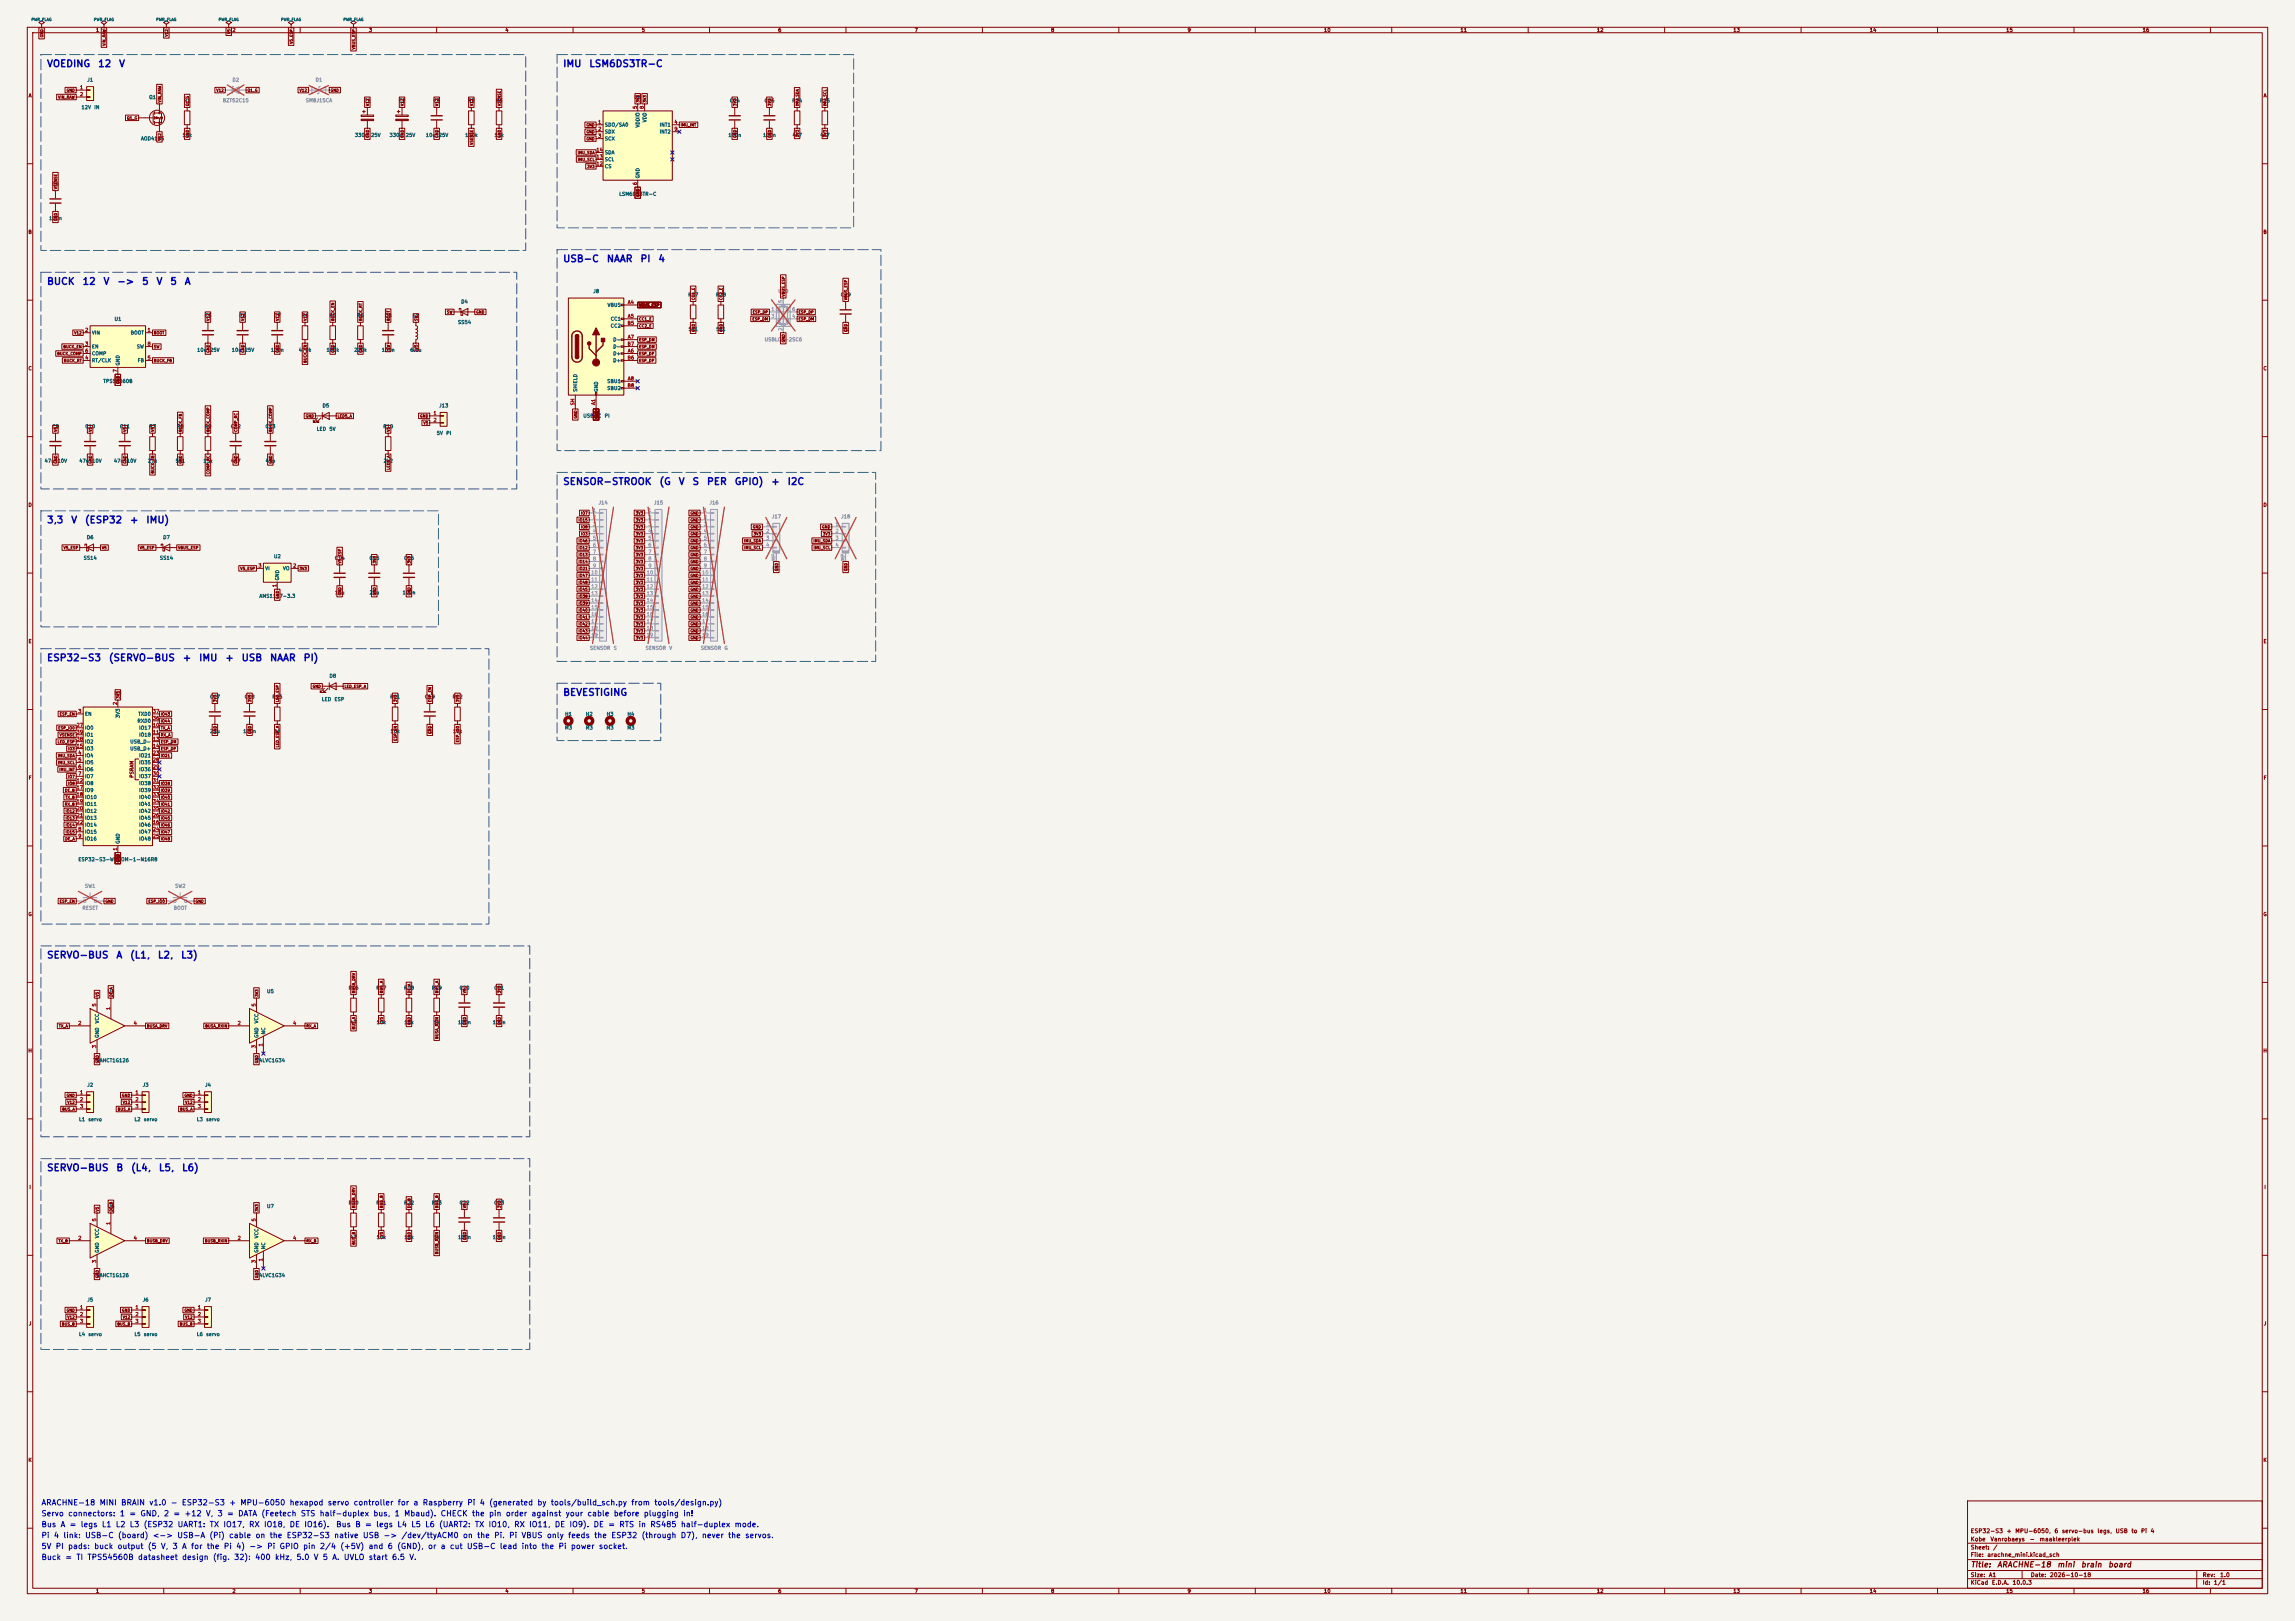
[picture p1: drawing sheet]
<svg xmlns="http://www.w3.org/2000/svg" width="841mm" height="594mm" viewBox="0 0 841 594" stroke-linecap="round" stroke-linejoin="round" font-family="sans-serif">
<defs><g id="words">
<g font-size="2.5" fill="#0000c2">
<text x="17" y="25.2">VOEDING</text>
<text x="35.7" y="25.2">12</text>
<text x="43.4" y="25.2">V</text>
<text x="206.1" y="25.2">IMU</text>
<text x="215.7" y="25.2">LSM6DS3TR-C</text>
<text x="206.1" y="96.7">USB-C</text>
<text x="222.1" y="96.7">NAAR</text>
<text x="234.4" y="96.7">PI</text>
<text x="241" y="96.7">4</text>
<text x="17" y="105">BUCK</text>
<text x="30" y="105">12</text>
<text x="37.7" y="105">V</text>
<text x="42.7" y="105">-&gt;</text>
<text x="51.8" y="105">5</text>
<text x="57.1" y="105">V</text>
<text x="62.2" y="105">5</text>
<text x="67.5" y="105">A</text>
<text x="206.1" y="178.3">SENSOR-STROOK</text>
<text x="241.4" y="178.3">(G</text>
<text x="248.5" y="178.3">V</text>
<text x="253.5" y="178.3">S</text>
<text x="258.8" y="178.3">PER</text>
<text x="269" y="178.3">GPIO)</text>
<text x="282.4" y="178.3">+</text>
<text x="288.4" y="178.3">I2C</text>
<text x="17" y="192.4">3,3</text>
<text x="25.9" y="192.4">V</text>
<text x="30.9" y="192.4">(ESP32</text>
<text x="47.4" y="192.4">+</text>
<text x="53.4" y="192.4">IMU)</text>
<text x="17" y="242.9">ESP32-S3</text>
<text x="39.7" y="242.9">(SERVO-BUS</text>
<text x="66.7" y="242.9">+</text>
<text x="72.7" y="242.9">IMU</text>
<text x="82.3" y="242.9">+</text>
<text x="88.3" y="242.9">USB</text>
<text x="98.7" y="242.9">NAAR</text>
<text x="111" y="242.9">PI)</text>
<text x="206.1" y="255.6">BEVESTIGING</text>
<text x="17" y="351.8">SERVO-BUS</text>
<text x="42.4" y="351.8">A</text>
<text x="47.5" y="351.8">(L1,</text>
<text x="57.6" y="351.8">L2,</text>
<text x="66.1" y="351.8">L3)</text>
<text x="17" y="429.8">SERVO-BUS</text>
<text x="42.4" y="429.8">B</text>
<text x="47.8" y="429.8">(L4,</text>
<text x="58" y="429.8">L5,</text>
<text x="66.5" y="429.8">L6)</text>
</g>
<g font-size="2" fill="#0000c2">
<text x="15" y="556.1">Servo connectors: 1 = GND, 2 = +12 V, 3 = DATA (Feetech STS half-duplex bus, 1 Mbaud). CHECK the pin order against your cable before plugging in!</text>
<text x="15" y="552.1">ARACHNE-18 MINI BRAIN v1.0 - ESP32-S3 + MPU-6050 hexapod servo controller for a Raspberry Pi 4 (generated by tools/build_sch.py from tools/design.py)</text>
<text x="15" y="560.1">Bus A = legs L1 L2 L3 (ESP32 UART1: TX IO17, RX IO18, DE IO16).</text>
<text x="123" y="560.1">Bus B = legs L4 L5 L6 (UART2: TX IO10, RX IO11, DE IO9). DE = RTS in RS485 half-duplex mode.</text>
<text x="15" y="568.1">5V PI pads: buck output (5 V, 3 A for the Pi 4) -&gt; Pi GPIO pin 2/4 (+5V) and 6 (GND), or a cut USB-C lead into the Pi power socket.</text>
<text x="15" y="564.1">Pi 4 link: USB-C (board) &lt;-&gt; USB-A (Pi) cable on the ESP32-S3 native USB -&gt; /dev/ttyACM0 on the Pi. Pi VBUS only feeds the ESP32 (through D7), never the servos.</text>
<text x="15" y="572.1">Buck = TI TPS54560B datasheet design (fig. 32): 400 kHz, 5.0 V 5 A. UVLO start 6.5 V.</text>
</g>
<g font-size="2" fill="#840000">
<text x="722" y="574.8">Title:</text>
<text x="731.7" y="574.8">ARACHNE-18</text>
<text x="753.7" y="574.8">mini</text>
<text x="762.4" y="574.8">brain</text>
<text x="772.3" y="574.8">board</text>
</g>
<g font-size="1.5" fill="#840000">
<text x="722" y="562.2">ESP32-S3</text>
<text x="735.2" y="562.2">+</text>
<text x="738.3" y="562.2">MPU-6050,</text>
<text x="752.7" y="562.2">6</text>
<text x="755.4" y="562.2">servo-bus</text>
<text x="768.4" y="562.2">legs,</text>
<text x="775.1" y="562.2">USB</text>
<text x="780.9" y="562.2">to</text>
<text x="784.4" y="562.2">Pi</text>
<text x="787.9" y="562.2">4</text>
<text x="722" y="568.2">Sheet:</text>
<text x="722" y="565.2">Kobe</text>
<text x="729.2" y="565.2">Vanrobaeys</text>
<text x="730.2" y="568.2">/</text>
<text x="743.6" y="565.2">-</text>
<text x="747.2" y="565.2">maakleerplek</text>
<text x="722" y="570.9">File:</text>
<text x="728.1" y="570.9">arachne_mini.kicad_sch</text>
<text x="722" y="581.1">KiCad</text>
<text x="722" y="578.3">Size:</text>
<text x="728.7" y="578.3">A1</text>
<text x="729.7" y="581.1">E.D.A.</text>
<text x="737.3" y="581.1">10.0.3</text>
<text x="744" y="578.3">Date:</text>
<text x="751" y="578.3">2026-10-18</text>
<text x="807" y="578.3">Rev:</text>
<text x="807" y="581.1">Id:</text>
<text x="811.1" y="581.1">1/1</text>
<text x="813.4" y="578.3">1.0</text>
</g>
<g font-size="1.3" fill="#840000">
<text x="35" y="12">1</text>
<text x="85" y="12">2</text>
<text x="135" y="12">3</text>
<text x="185" y="12">4</text>
<text x="235" y="12">5</text>
<text x="285" y="12">6</text>
<text x="335" y="12">7</text>
<text x="385" y="12">8</text>
<text x="435" y="12">9</text>
<text x="485" y="12">10</text>
<text x="535" y="12">11</text>
<text x="585" y="12">12</text>
<text x="635" y="12">13</text>
<text x="685" y="12">14</text>
<text x="735" y="12">15</text>
<text x="785" y="12">16</text>
<text x="10.3" y="36">A</text>
<text x="829.3" y="36">A</text>
<text x="10.3" y="86">B</text>
<text x="829.2" y="86">B</text>
<text x="10.3" y="136">C</text>
<text x="829.2" y="136">C</text>
<text x="10.3" y="186">D</text>
<text x="829.2" y="186">D</text>
<text x="10.3" y="236">E</text>
<text x="829.3" y="236">E</text>
<text x="10.3" y="286">F</text>
<text x="49.2" y="285.2" transform="rotate(-90 49.2 285.2)">PSRAM</text>
<text x="829.3" y="286">F</text>
<text x="10.3" y="336">G</text>
<text x="829.2" y="336">G</text>
<text x="10.2" y="386">H</text>
<text x="829.2" y="386">H</text>
<text x="10.6" y="436">I</text>
<text x="829.6" y="436">I</text>
<text x="10.4" y="486">J</text>
<text x="829.4" y="486">J</text>
<text x="10.3" y="536">K</text>
<text x="829.2" y="536">K</text>
<text x="35" y="584">1</text>
<text x="85" y="584">2</text>
<text x="135" y="584">3</text>
<text x="185" y="584">4</text>
<text x="235" y="584">5</text>
<text x="285" y="584">6</text>
<text x="335" y="584">7</text>
<text x="385" y="584">8</text>
<text x="435" y="584">9</text>
<text x="485" y="584">10</text>
<text x="535" y="584">11</text>
<text x="585" y="584">12</text>
<text x="635" y="584">13</text>
<text x="685" y="584">14</text>
<text x="735" y="584">15</text>
<text x="785" y="584">16</text>
</g>
<g font-size="1.3" fill="#a90000">
<text x="29.1" y="33">1</text>
<text x="29.1" y="35.5">2</text>
<text x="233.7" y="40.1" transform="rotate(-90 233.7 40.1)">5</text>
<text x="236.2" y="40.1" transform="rotate(-90 236.2 40.1)">8</text>
<text x="219" y="45.7">1</text>
<text x="246.9" y="45.7">4</text>
<text x="219" y="48.2">2</text>
<text x="219" y="50.8">3</text>
<text x="246.9" y="48.2">9</text>
<text x="218.4" y="58.4">13</text>
<text x="218.4" y="55.9">14</text>
<text x="218.4" y="60.9">12</text>
<text x="233.7" y="68" transform="rotate(-90 233.7 68)">6</text>
<text x="229.9" y="111.7">A4</text>
<text x="229.8" y="119.4">B5</text>
<text x="229.9" y="116.8">A5</text>
<text x="31" y="121.9">2</text>
<text x="53.9" y="121.9">1</text>
<text x="229.9" y="124.4">A7</text>
<text x="31" y="127">3</text>
<text x="31" y="129.5">6</text>
<text x="53.9" y="127">8</text>
<text x="229.8" y="127">B7</text>
<text x="229.9" y="129.5">A6</text>
<text x="31" y="132.1">4</text>
<text x="43.2" y="136.6" transform="rotate(-90 43.2 136.6)">7</text>
<text x="53.9" y="132.1">5</text>
<text x="229.8" y="132.1">B6</text>
<text x="229.8" y="142.2">B8</text>
<text x="229.9" y="139.7">A8</text>
<text x="210.8" y="148.7" transform="rotate(-90 210.8 148.7)">SH</text>
<text x="218.4" y="148.6" transform="rotate(-90 218.4 148.6)">A1</text>
<text x="158.7" y="152.4">1</text>
<text x="158.7" y="154.9">2</text>
<text x="94.5" y="208.3">3</text>
<text x="107.2" y="208.3">2</text>
<text x="101.6" y="215.3" transform="rotate(-90 101.6 215.3)">1</text>
<text x="28.5" y="261.6">3</text>
<text x="43.2" y="258.5" transform="rotate(-90 43.2 258.5)">2</text>
<text x="55.8" y="261.6">37</text>
<text x="27.9" y="266.7">27</text>
<text x="27.9" y="269.2">39</text>
<text x="55.8" y="266.7">10</text>
<text x="55.8" y="269.2">11</text>
<text x="55.8" y="264.1">36</text>
<text x="27.9" y="274.3">15</text>
<text x="27.9" y="271.8">38</text>
<text x="55.8" y="271.8">13</text>
<text x="55.8" y="274.3">14</text>
<text x="28.5" y="276.8">4</text>
<text x="28.5" y="279.4">5</text>
<text x="28.5" y="281.9">6</text>
<text x="55.8" y="276.8">23</text>
<text x="55.8" y="279.4">28</text>
<text x="55.8" y="281.9">29</text>
<text x="27.9" y="287">12</text>
<text x="28.5" y="284.5">7</text>
<text x="55.8" y="284.5">30</text>
<text x="55.8" y="287">31</text>
<text x="27.9" y="289.5">17</text>
<text x="27.9" y="292.1">18</text>
<text x="55.8" y="289.5">32</text>
<text x="55.8" y="292.1">33</text>
<text x="27.9" y="294.6">19</text>
<text x="27.9" y="297.2">20</text>
<text x="27.9" y="299.7">21</text>
<text x="55.8" y="299.7">26</text>
<text x="55.8" y="294.6">34</text>
<text x="55.8" y="297.2">35</text>
<text x="27.9" y="302.2">22</text>
<text x="28.5" y="304.8">8</text>
<text x="55.8" y="302.2">16</text>
<text x="55.8" y="304.8">24</text>
<text x="28.5" y="307.3">9</text>
<text x="43.2" y="311.9" transform="rotate(-90 43.2 311.9)">1</text>
<text x="55.8" y="307.3">25</text>
<text x="35.5" y="369" transform="rotate(-90 35.5 369)">5</text>
<text x="40.6" y="370.3" transform="rotate(-90 40.6 370.3)">1</text>
<text x="94" y="369" transform="rotate(-90 94 369)">5</text>
<text x="28.5" y="375.9">2</text>
<text x="48.8" y="375.9">4</text>
<text x="86.9" y="375.9">2</text>
<text x="107.2" y="375.9">4</text>
<text x="96.5" y="383.6" transform="rotate(-90 96.5 383.6)">1</text>
<text x="35.5" y="384.2" transform="rotate(-90 35.5 384.2)">3</text>
<text x="94" y="384.2" transform="rotate(-90 94 384.2)">3</text>
<text x="29.1" y="401.3">1</text>
<text x="49.5" y="401.3">1</text>
<text x="72.3" y="401.3">1</text>
<text x="29.1" y="403.8">2</text>
<text x="29.1" y="406.4">3</text>
<text x="49.5" y="403.8">2</text>
<text x="49.5" y="406.4">3</text>
<text x="72.3" y="403.8">2</text>
<text x="72.3" y="406.4">3</text>
<text x="35.5" y="447.7" transform="rotate(-90 35.5 447.7)">5</text>
<text x="40.6" y="449" transform="rotate(-90 40.6 449)">1</text>
<text x="94" y="447.7" transform="rotate(-90 94 447.7)">5</text>
<text x="28.5" y="454.6">2</text>
<text x="48.8" y="454.6">4</text>
<text x="86.9" y="454.6">2</text>
<text x="107.2" y="454.6">4</text>
<text x="35.5" y="463" transform="rotate(-90 35.5 463)">3</text>
<text x="94" y="463" transform="rotate(-90 94 463)">3</text>
<text x="96.5" y="462.4" transform="rotate(-90 96.5 462.4)">1</text>
<text x="29.1" y="480">1</text>
<text x="29.1" y="482.6">2</text>
<text x="29.1" y="485.1">3</text>
<text x="49.5" y="480">1</text>
<text x="49.5" y="482.6">2</text>
<text x="49.5" y="485.1">3</text>
<text x="72.3" y="480">1</text>
<text x="72.3" y="482.6">2</text>
<text x="72.3" y="485.1">3</text>
</g>
<g font-size="1.3" fill="#006464">
<text x="31.8" y="30.2">J1</text>
<text x="29.7" y="40.3">12V</text>
<text x="34.4" y="40.3">IN</text>
<text x="54.5" y="36.6">Q1</text>
<text x="67.2" y="37.8">R1</text>
<text x="133.3" y="37.8">C1</text>
<text x="146" y="37.8">C2</text>
<text x="158.7" y="37.8">C3</text>
<text x="171.4" y="37.8">R2</text>
<text x="181.5" y="37.8">R3</text>
<text x="232.3" y="36.6">U8</text>
<text x="267.3" y="37.8">C24</text>
<text x="280" y="37.8">C26</text>
<text x="290.2" y="37.8">R24</text>
<text x="300.3" y="37.8">R25</text>
<text x="221.5" y="46.7">SDO/SA0</text>
<text x="234.7" y="46.9" transform="rotate(-90 234.7 46.9)">VDDIO</text>
<text x="237.2" y="45" transform="rotate(-90 237.2 45)">VDD</text>
<text x="241.6" y="46.7">INT1</text>
<text x="51.5" y="51.7">AOD4185</text>
<text x="66.8" y="50.5">10k</text>
<text x="129.9" y="50.5">330u</text>
<text x="135.8" y="50.5">25V</text>
<text x="142.6" y="50.5">330u</text>
<text x="148.5" y="50.5">25V</text>
<text x="155.9" y="50.5">10u</text>
<text x="160.6" y="50.5">25V</text>
<text x="170.3" y="50.5">100k</text>
<text x="181.1" y="50.5">15k</text>
<text x="221.5" y="49.2">SDX</text>
<text x="221.5" y="51.8">SCX</text>
<text x="241.6" y="49.2">INT2</text>
<text x="266.7" y="50.5">100n</text>
<text x="279.4" y="50.5">100n</text>
<text x="290.3" y="50.5">4k7</text>
<text x="300.4" y="50.5">4k7</text>
<text x="221.5" y="59.4">SCL</text>
<text x="221.5" y="56.9">SDA</text>
<text x="221.5" y="61.9">CS</text>
<text x="234.7" y="65.5" transform="rotate(-90 234.7 65.5)">GND</text>
<text x="19" y="68.3">C4</text>
<text x="226.7" y="72.1">LSM6DS3TR-C</text>
<text x="17.8" y="80.9">100n</text>
<text x="217.2" y="107.7">J8</text>
<text x="168.8" y="111.5">D4</text>
<text x="222.5" y="112.7">VBUS</text>
<text x="252.1" y="109">R27</text>
<text x="262.2" y="109">R28</text>
<text x="307.9" y="109">C29</text>
<text x="41.8" y="117.9">U1</text>
<text x="74.9" y="116.6">C5</text>
<text x="87.6" y="116.6">C6</text>
<text x="100.3" y="116.6">C7</text>
<text x="110.4" y="116.6">R4</text>
<text x="120.6" y="116.6">R5</text>
<text x="130.7" y="116.6">R6</text>
<text x="140.9" y="116.6">C8</text>
<text x="151.2" y="116.6">L1</text>
<text x="167.7" y="119">SS54</text>
<text x="223.6" y="117.8">CC1</text>
<text x="33.5" y="122.9">VIN</text>
<text x="47.7" y="122.9">BOOT</text>
<text x="223.6" y="120.4">CC2</text>
<text x="224.5" y="125.4">D-</text>
<text x="252.2" y="121.6">5k1</text>
<text x="262.3" y="121.6">5k1</text>
<text x="308.6" y="121.6">1u</text>
<text x="33.5" y="128">EN</text>
<text x="33.5" y="130.5">COMP</text>
<text x="50" y="128">SW</text>
<text x="72.1" y="129.2">10u</text>
<text x="76.8" y="129.2">25V</text>
<text x="84.8" y="129.2">10u</text>
<text x="89.5" y="129.2">25V</text>
<text x="99.1" y="129.2">100n</text>
<text x="109.3" y="129.2">470k</text>
<text x="119.5" y="129.2">100k</text>
<text x="129.7" y="129.2">220k</text>
<text x="139.7" y="129.2">100n</text>
<text x="150.2" y="129.2">6.8u</text>
<text x="224.5" y="130.5">D+</text>
<text x="224.5" y="128">D-</text>
<text x="33.5" y="133.1">RT/CLK</text>
<text x="44.2" y="134.1" transform="rotate(-90 44.2 134.1)">GND</text>
<text x="50.3" y="133.1">FB</text>
<text x="224.5" y="133.1">D+</text>
<text x="37.7" y="140.6">TPS54560B</text>
<text x="211.8" y="143.8" transform="rotate(-90 211.8 143.8)">SHIELD</text>
<text x="219.4" y="143.8" transform="rotate(-90 219.4 143.8)">GND</text>
<text x="222.4" y="140.7">SBU1</text>
<text x="222.4" y="143.2">SBU2</text>
<text x="118" y="149.6">D5</text>
<text x="160.8" y="149.6">J13</text>
<text x="213.6" y="153.3">USB-C</text>
<text x="221.4" y="153.3">PI</text>
<text x="19" y="157.2">C9</text>
<text x="31.1" y="157.2">C10</text>
<text x="43.8" y="157.2">C11</text>
<text x="54.5" y="157.2">R7</text>
<text x="64.7" y="157.2">R8</text>
<text x="74.9" y="157.2">R9</text>
<text x="84.4" y="157.2">C12</text>
<text x="97.1" y="157.2">C13</text>
<text x="115.9" y="158.2">LED</text>
<text x="120.5" y="158.2">5V</text>
<text x="140.3" y="157.2">R10</text>
<text x="159.9" y="159.7">5V</text>
<text x="163.4" y="159.7">PI</text>
<text x="16.2" y="169.8">47u</text>
<text x="20.9" y="169.8">10V</text>
<text x="28.9" y="169.8">47u</text>
<text x="33.6" y="169.8">10V</text>
<text x="41.6" y="169.8">47u</text>
<text x="46.3" y="169.8">10V</text>
<text x="54.1" y="169.8">27k</text>
<text x="64.2" y="169.8">5k1</text>
<text x="74.4" y="169.8">15k</text>
<text x="84.5" y="169.8">4n7</text>
<text x="97.2" y="169.8">47p</text>
<text x="140.4" y="169.8">2k2</text>
<text x="31.7" y="197.9">D6</text>
<text x="59.6" y="197.9">D7</text>
<text x="30.5" y="205.4">SS14</text>
<text x="58.4" y="205.4">SS14</text>
<text x="97" y="209.3">VI</text>
<text x="100.2" y="204.8">U2</text>
<text x="103.5" y="209.3">VO</text>
<text x="122.5" y="205.5">C14</text>
<text x="135.2" y="205.5">C15</text>
<text x="147.9" y="205.5">C16</text>
<text x="102.6" y="212.9" transform="rotate(-90 102.6 212.9)">GND</text>
<text x="94.9" y="219.4">AMS1117-3.3</text>
<text x="122.6" y="218.1">10u</text>
<text x="135.3" y="218.1">22u</text>
<text x="147.4" y="218.1">100n</text>
<text x="120.6" y="248.7">D8</text>
<text x="41.8" y="255">U3</text>
<text x="76.8" y="256.3">C17</text>
<text x="89.5" y="256.3">C18</text>
<text x="99.7" y="256.3">R15</text>
<text x="117.8" y="257.2">LED</text>
<text x="122.4" y="257.2">ESP</text>
<text x="142.8" y="256.3">R11</text>
<text x="155.5" y="256.3">C19</text>
<text x="165.7" y="256.3">R12</text>
<text x="31" y="262.6">EN</text>
<text x="44.2" y="263.3" transform="rotate(-90 44.2 263.3)">3V3</text>
<text x="50.5" y="262.6">TXD0</text>
<text x="206.9" y="262.6">H1</text>
<text x="214.5" y="262.6">H2</text>
<text x="222.1" y="262.6">H3</text>
<text x="229.8" y="262.6">H4</text>
<text x="31" y="267.7">IO0</text>
<text x="50.2" y="265.1">RXD0</text>
<text x="50.8" y="267.7">IO17</text>
<text x="76.9" y="268.9">22u</text>
<text x="88.9" y="268.9">100n</text>
<text x="100.4" y="268.9">1k</text>
<text x="143" y="268.9">10k</text>
<text x="156.2" y="268.9">1u</text>
<text x="165.8" y="268.9">10k</text>
<text x="206.8" y="267.6">M3</text>
<text x="214.5" y="267.6">M3</text>
<text x="222.1" y="267.6">M3</text>
<text x="229.7" y="267.6">M3</text>
<text x="31" y="275.3">IO3</text>
<text x="31" y="272.8">IO2</text>
<text x="31" y="270.2">IO1</text>
<text x="47.5" y="272.8">USB_D-</text>
<text x="47.5" y="275.3">USB_D+</text>
<text x="50.8" y="270.2">IO18</text>
<text x="31" y="277.8">IO4</text>
<text x="31" y="280.4">IO5</text>
<text x="50.8" y="277.8">IO21</text>
<text x="50.8" y="280.4">IO35</text>
<text x="31" y="282.9">IO6</text>
<text x="31" y="285.5">IO7</text>
<text x="31" y="288">IO8</text>
<text x="50.8" y="282.9">IO36</text>
<text x="50.8" y="285.5">IO37</text>
<text x="50.8" y="288">IO38</text>
<text x="31" y="290.5">IO9</text>
<text x="31" y="293.1">IO10</text>
<text x="50.8" y="290.5">IO39</text>
<text x="50.8" y="293.1">IO40</text>
<text x="31" y="295.6">IO11</text>
<text x="31" y="298.2">IO12</text>
<text x="50.8" y="295.6">IO41</text>
<text x="50.8" y="298.2">IO42</text>
<text x="31" y="305.8">IO15</text>
<text x="31" y="300.7">IO13</text>
<text x="31" y="303.2">IO14</text>
<text x="50.8" y="303.2">IO46</text>
<text x="50.8" y="305.8">IO47</text>
<text x="50.8" y="300.7">IO45</text>
<text x="31" y="308.3">IO16</text>
<text x="44.2" y="309.4" transform="rotate(-90 44.2 309.4)">GND</text>
<text x="50.8" y="308.3">IO48</text>
<text x="28.6" y="315.9">ESP32-S3-WROOM-1-N16R8</text>
<text x="39.3" y="364.2">U4</text>
<text x="97.7" y="364.2">U5</text>
<text x="127.6" y="363">R16</text>
<text x="137.8" y="363">R17</text>
<text x="147.9" y="363">R18</text>
<text x="158.1" y="363">R19</text>
<text x="168.2" y="363">C20</text>
<text x="180.9" y="363">C21</text>
<text x="36.5" y="375.2" transform="rotate(-90 36.5 375.2)">VCC</text>
<text x="95" y="375.2" transform="rotate(-90 95 375.2)">VCC</text>
<text x="128.2" y="375.6">47</text>
<text x="137.9" y="375.6">10k</text>
<text x="148" y="375.6">10k</text>
<text x="158.8" y="375.6">1k</text>
<text x="167.7" y="375.6">100n</text>
<text x="180.4" y="375.6">100n</text>
<text x="36.5" y="380.5" transform="rotate(-90 36.5 380.5)">GND</text>
<text x="95" y="380.5" transform="rotate(-90 95 380.5)">GND</text>
<text x="97.5" y="379.2" transform="rotate(-90 97.5 379.2)">NC</text>
<text x="33.9" y="389.6">74AHCT1G126</text>
<text x="93.6" y="389.6">74LVC1G34</text>
<text x="31.8" y="398.5">J2</text>
<text x="52.1" y="398.5">J3</text>
<text x="75" y="398.5">J4</text>
<text x="28.8" y="411.1">L1</text>
<text x="32.2" y="411.1">servo</text>
<text x="49.1" y="411.1">L2</text>
<text x="52.5" y="411.1">servo</text>
<text x="72" y="411.1">L3</text>
<text x="75.4" y="411.1">servo</text>
<text x="39.3" y="443">U6</text>
<text x="97.7" y="443">U7</text>
<text x="127.6" y="441.7">R20</text>
<text x="137.8" y="441.7">R21</text>
<text x="147.9" y="441.7">R22</text>
<text x="158.1" y="441.7">R23</text>
<text x="168.2" y="441.7">C22</text>
<text x="180.9" y="441.7">C23</text>
<text x="36.5" y="453.9" transform="rotate(-90 36.5 453.9)">VCC</text>
<text x="95" y="453.9" transform="rotate(-90 95 453.9)">VCC</text>
<text x="128.2" y="454.3">47</text>
<text x="137.9" y="454.3">10k</text>
<text x="148" y="454.3">10k</text>
<text x="158.8" y="454.3">1k</text>
<text x="167.7" y="454.3">100n</text>
<text x="180.4" y="454.3">100n</text>
<text x="36.5" y="459.2" transform="rotate(-90 36.5 459.2)">GND</text>
<text x="95" y="459.2" transform="rotate(-90 95 459.2)">GND</text>
<text x="97.5" y="458" transform="rotate(-90 97.5 458)">NC</text>
<text x="33.9" y="468.3">74AHCT1G126</text>
<text x="93.6" y="468.3">74LVC1G34</text>
<text x="31.8" y="477.3">J5</text>
<text x="52.1" y="477.3">J6</text>
<text x="75" y="477.3">J7</text>
<text x="28.8" y="489.9">L4</text>
<text x="32.2" y="489.9">servo</text>
<text x="49.1" y="489.9">L5</text>
<text x="52.5" y="489.9">servo</text>
<text x="72" y="489.9">L6</text>
<text x="75.4" y="489.9">servo</text>
</g>
<g font-size="1.3" fill="#939391">
<text x="85" y="30.2">D2</text>
<text x="115.5" y="30.2">D1</text>
<text x="81.5" y="37.8">BZT52C15</text>
<text x="111.9" y="37.8">SMBJ15CA</text>
<text x="285" y="107.7">U10</text>
<text x="280" y="125.4">USBLC6-2SC6</text>
<text x="219.2" y="185.2">J14</text>
<text x="239.5" y="185.2">J15</text>
<text x="259.8" y="185.2">J16</text>
<text x="282.7" y="190.2">J17</text>
<text x="308.1" y="190.2">J18</text>
<text x="282.8" y="209.2">I2C</text>
<text x="308.2" y="209.2">I2C</text>
<text x="216" y="238.4">SENSOR</text>
<text x="224.7" y="238.4">S</text>
<text x="236.4" y="238.4">SENSOR</text>
<text x="245.1" y="238.4">V</text>
<text x="256.7" y="238.4">SENSOR</text>
<text x="265.3" y="238.4">G</text>
<text x="31" y="325.6">SW1</text>
<text x="64" y="325.6">SW2</text>
<text x="30" y="333.7">RESET</text>
<text x="63.5" y="333.7">BOOT</text>
</g>
<g font-size="1.3" fill="#a5a4a2">
<text x="287" y="111.2" transform="rotate(-90 287 111.2)">5</text>
<text x="282.5" y="114.3">1</text>
<text x="282.5" y="116.8">3</text>
<text x="290.1" y="116.8">4</text>
<text x="290.1" y="114.3">6</text>
<text x="287" y="121.4" transform="rotate(-90 287 121.4)">2</text>
<text x="217.1" y="187.9">1</text>
<text x="217.1" y="190.5">2</text>
<text x="237.4" y="187.9">1</text>
<text x="237.4" y="190.5">2</text>
<text x="257.7" y="187.9">1</text>
<text x="257.7" y="190.5">2</text>
<text x="217.1" y="193">3</text>
<text x="217.1" y="195.6">4</text>
<text x="237.4" y="193">3</text>
<text x="237.4" y="195.6">4</text>
<text x="257.7" y="193">3</text>
<text x="257.7" y="195.6">4</text>
<text x="280.6" y="193">1</text>
<text x="280.6" y="195.6">2</text>
<text x="306" y="193">1</text>
<text x="306" y="195.6">2</text>
<text x="217.1" y="198.1">5</text>
<text x="217.1" y="200.6">6</text>
<text x="217.1" y="203.2">7</text>
<text x="237.4" y="198.1">5</text>
<text x="237.4" y="200.6">6</text>
<text x="237.4" y="203.2">7</text>
<text x="257.7" y="198.1">5</text>
<text x="257.7" y="200.6">6</text>
<text x="257.7" y="203.2">7</text>
<text x="280.6" y="198.1">3</text>
<text x="280.6" y="200.6">4</text>
<text x="306" y="198.1">3</text>
<text x="306" y="200.6">4</text>
<text x="217.1" y="205.7">8</text>
<text x="217.1" y="208.3">9</text>
<text x="237.4" y="205.7">8</text>
<text x="237.4" y="208.3">9</text>
<text x="257.7" y="205.7">8</text>
<text x="257.7" y="208.3">9</text>
<text x="284.5" y="205.7" transform="rotate(-90 284.5 205.7)">MP</text>
<text x="309.9" y="205.7" transform="rotate(-90 309.9 205.7)">MP</text>
<text x="216.5" y="210.8">10</text>
<text x="216.5" y="213.3">11</text>
<text x="216.5" y="215.9">12</text>
<text x="236.8" y="210.8">10</text>
<text x="236.8" y="213.3">11</text>
<text x="236.8" y="215.9">12</text>
<text x="257.1" y="210.8">10</text>
<text x="257.1" y="213.3">11</text>
<text x="257.1" y="215.9">12</text>
<text x="216.5" y="218.4">13</text>
<text x="216.5" y="221">14</text>
<text x="236.8" y="218.4">13</text>
<text x="236.8" y="221">14</text>
<text x="257.1" y="218.4">13</text>
<text x="257.1" y="221">14</text>
<text x="216.5" y="223.5">15</text>
<text x="216.5" y="226">16</text>
<text x="236.8" y="223.5">15</text>
<text x="236.8" y="226">16</text>
<text x="257.1" y="223.5">15</text>
<text x="257.1" y="226">16</text>
<text x="216.5" y="228.6">17</text>
<text x="216.5" y="231.1">18</text>
<text x="216.5" y="233.7">19</text>
<text x="236.8" y="228.6">17</text>
<text x="236.8" y="231.1">18</text>
<text x="236.8" y="233.7">19</text>
<text x="257.1" y="228.6">17</text>
<text x="257.1" y="231.1">18</text>
<text x="257.1" y="233.7">19</text>
</g>
<g font-size="1" fill="#006464">
<text x="11.4" y="7.9">PWR_FLAG</text>
<text x="34.3" y="7.9">PWR_FLAG</text>
<text x="57.1" y="7.9">PWR_FLAG</text>
<text x="80" y="7.9">PWR_FLAG</text>
<text x="102.8" y="7.9">PWR_FLAG</text>
<text x="125.7" y="7.9">PWR_FLAG</text>
</g>
<g font-size="1" fill="#840000">
<text x="16.1" y="13.8" transform="rotate(-90 16.1 13.8)">GND</text>
<text x="38.9" y="16.9" transform="rotate(-90 38.9 16.9)">VIN_RAW</text>
<text x="61.8" y="13.6" transform="rotate(-90 61.8 13.6)">V12</text>
<text x="84.7" y="12.6" transform="rotate(-90 84.7 12.6)">V5</text>
<text x="107.5" y="16.2" transform="rotate(-90 107.5 16.2)">V5_ESP</text>
<text x="130.4" y="18.3" transform="rotate(-90 130.4 18.3)">VBUS_ESP</text>
<text x="24.3" y="33.9">GND</text>
<text x="79.2" y="33.9">V12</text>
<text x="90.5" y="33.9">Q1_G</text>
<text x="109.6" y="33.9">V12</text>
<text x="121" y="33.9">GND</text>
<text x="21.2" y="36.4">VIN_RAW</text>
<text x="59.3" y="37.7" transform="rotate(-90 59.3 37.7)">VIN_RAW</text>
<text x="69.4" y="39" transform="rotate(-90 69.4 39)">Q1_G</text>
<text x="135.5" y="39" transform="rotate(-90 135.5 39)">V12</text>
<text x="148.2" y="39" transform="rotate(-90 148.2 39)">V12</text>
<text x="160.9" y="39" transform="rotate(-90 160.9 39)">V12</text>
<text x="173.6" y="39" transform="rotate(-90 173.6 39)">V12</text>
<text x="183.7" y="39" transform="rotate(-90 183.7 39)">VSENSE</text>
<text x="234.5" y="37.7" transform="rotate(-90 234.5 37.7)">3V3</text>
<text x="237.1" y="37.7" transform="rotate(-90 237.1 37.7)">3V3</text>
<text x="270.1" y="39" transform="rotate(-90 270.1 39)">3V3</text>
<text x="282.8" y="39" transform="rotate(-90 282.8 39)">3V3</text>
<text x="292.9" y="39" transform="rotate(-90 292.9 39)">IMU_SDA</text>
<text x="303.1" y="39" transform="rotate(-90 303.1 39)">IMU_SCL</text>
<text x="46.4" y="44">Q1_G</text>
<text x="214.8" y="46.6">GND</text>
<text x="249.3" y="46.6">IMU_INT</text>
<text x="59.3" y="51.7" transform="rotate(-90 59.3 51.7)">V12</text>
<text x="69.4" y="50.7" transform="rotate(-90 69.4 50.7)">GND</text>
<text x="135.5" y="50.7" transform="rotate(-90 135.5 50.7)">GND</text>
<text x="148.2" y="50.7" transform="rotate(-90 148.2 50.7)">GND</text>
<text x="160.9" y="50.7" transform="rotate(-90 160.9 50.7)">GND</text>
<text x="173.6" y="53.2" transform="rotate(-90 173.6 53.2)">VSENSE</text>
<text x="183.7" y="50.7" transform="rotate(-90 183.7 50.7)">GND</text>
<text x="214.8" y="49.1">GND</text>
<text x="214.8" y="51.6">GND</text>
<text x="270.1" y="50.7" transform="rotate(-90 270.1 50.7)">GND</text>
<text x="282.8" y="50.7" transform="rotate(-90 282.8 50.7)">GND</text>
<text x="292.9" y="50.4" transform="rotate(-90 292.9 50.4)">3V3</text>
<text x="303.1" y="50.4" transform="rotate(-90 303.1 50.4)">3V3</text>
<text x="211.6" y="56.7">IMU_SDA</text>
<text x="211.6" y="59.3">IMU_SCL</text>
<text x="215" y="61.8">3V3</text>
<text x="21.2" y="69.5" transform="rotate(-90 21.2 69.5)">VSENSE</text>
<text x="234.5" y="72.3" transform="rotate(-90 234.5 72.3)">GND</text>
<text x="21.2" y="81.1" transform="rotate(-90 21.2 81.1)">GND</text>
<text x="234.1" y="112.6">VBUS_ESP</text>
<text x="254.8" y="110.1" transform="rotate(-90 254.8 110.1)">CC1_E</text>
<text x="265" y="110.1" transform="rotate(-90 265 110.1)">CC2_E</text>
<text x="287.9" y="108.8" transform="rotate(-90 287.9 108.8)">VBUS_ESP</text>
<text x="310.7" y="110.1" transform="rotate(-90 310.7 110.1)">VBUS_ESP</text>
<text x="77" y="117.7" transform="rotate(-90 77 117.7)">V12</text>
<text x="89.7" y="117.7" transform="rotate(-90 89.7 117.7)">V12</text>
<text x="102.4" y="117.7" transform="rotate(-90 102.4 117.7)">V12</text>
<text x="112.6" y="117.7" transform="rotate(-90 112.6 117.7)">V12</text>
<text x="122.8" y="117.7" transform="rotate(-90 122.8 117.7)">BUCK_EN</text>
<text x="132.9" y="117.7" transform="rotate(-90 132.9 117.7)">BUCK_RT</text>
<text x="143.1" y="117.7" transform="rotate(-90 143.1 117.7)">BOOT</text>
<text x="153.2" y="117.7" transform="rotate(-90 153.2 117.7)">SW</text>
<text x="163.6" y="115.1">SW</text>
<text x="174.4" y="115.1">GND</text>
<text x="234.1" y="117.7">CC1_E</text>
<text x="275.5" y="117.7">ESP_DM</text>
<text x="275.7" y="115.1">ESP_DP</text>
<text x="292.5" y="115.1">ESP_DP</text>
<text x="292.5" y="117.7">ESP_DM</text>
<text x="27.1" y="122.8">V12</text>
<text x="56.3" y="122.8">BOOT</text>
<text x="234.1" y="125.3">ESP_DM</text>
<text x="234.1" y="120.2">CC2_E</text>
<text x="254.8" y="121.8" transform="rotate(-90 254.8 121.8)">GND</text>
<text x="265" y="121.8" transform="rotate(-90 265 121.8)">GND</text>
<text x="287.9" y="125.6" transform="rotate(-90 287.9 125.6)">GND</text>
<text x="310.7" y="121.8" transform="rotate(-90 310.7 121.8)">GND</text>
<text x="20.8" y="130.4">BUCK_COMP</text>
<text x="23.1" y="127.8">BUCK_EN</text>
<text x="56.3" y="127.8">SW</text>
<text x="77" y="129.4" transform="rotate(-90 77 129.4)">GND</text>
<text x="89.7" y="129.4" transform="rotate(-90 89.7 129.4)">GND</text>
<text x="102.4" y="129.4" transform="rotate(-90 102.4 129.4)">GND</text>
<text x="122.8" y="129.4" transform="rotate(-90 122.8 129.4)">GND</text>
<text x="132.9" y="129.4" transform="rotate(-90 132.9 129.4)">GND</text>
<text x="143.1" y="128.5" transform="rotate(-90 143.1 128.5)">SW</text>
<text x="153.2" y="128.2" transform="rotate(-90 153.2 128.2)">V5</text>
<text x="234.1" y="130.4">ESP_DP</text>
<text x="234.1" y="127.8">ESP_DM</text>
<text x="23.3" y="132.9">BUCK_RT</text>
<text x="56.3" y="132.9">BUCK_FB</text>
<text x="112.6" y="133.1" transform="rotate(-90 112.6 133.1)">BUCK_EN</text>
<text x="234.1" y="132.9">ESP_DP</text>
<text x="44" y="140.8" transform="rotate(-90 44 140.8)">GND</text>
<text x="111.9" y="153.2">GND</text>
<text x="123.6" y="153.2">LED5_A</text>
<text x="153.8" y="153.2">GND</text>
<text x="155" y="155.8">V5</text>
<text x="211.7" y="153.5" transform="rotate(-90 211.7 153.5)">GND</text>
<text x="219.3" y="153.5" transform="rotate(-90 219.3 153.5)">GND</text>
<text x="21.2" y="158.4" transform="rotate(-90 21.2 158.4)">V5</text>
<text x="33.9" y="158.4" transform="rotate(-90 33.9 158.4)">V5</text>
<text x="46.6" y="158.4" transform="rotate(-90 46.6 158.4)">V5</text>
<text x="56.7" y="158.4" transform="rotate(-90 56.7 158.4)">V5</text>
<text x="66.9" y="158.4" transform="rotate(-90 66.9 158.4)">BUCK_FB</text>
<text x="77" y="158.4" transform="rotate(-90 77 158.4)">BUCK_COMP</text>
<text x="87.2" y="158.4" transform="rotate(-90 87.2 158.4)">COMP_RC</text>
<text x="99.9" y="158.4" transform="rotate(-90 99.9 158.4)">BUCK_COMP</text>
<text x="143.1" y="158.4" transform="rotate(-90 143.1 158.4)">V5</text>
<text x="21.2" y="170" transform="rotate(-90 21.2 170)">GND</text>
<text x="33.9" y="170" transform="rotate(-90 33.9 170)">GND</text>
<text x="46.6" y="170" transform="rotate(-90 46.6 170)">GND</text>
<text x="56.7" y="173.7" transform="rotate(-90 56.7 173.7)">BUCK_FB</text>
<text x="66.9" y="170" transform="rotate(-90 66.9 170)">GND</text>
<text x="77" y="174" transform="rotate(-90 77 174)">COMP_RC</text>
<text x="87.2" y="170" transform="rotate(-90 87.2 170)">GND</text>
<text x="99.9" y="170" transform="rotate(-90 99.9 170)">GND</text>
<text x="143.1" y="172.3" transform="rotate(-90 143.1 172.3)">LED5_A</text>
<text x="211.8" y="191.3">IO15</text>
<text x="212.8" y="188.8">IO7</text>
<text x="232.8" y="188.8">3V3</text>
<text x="232.8" y="191.3">3V3</text>
<text x="252.9" y="191.3">GND</text>
<text x="252.9" y="188.8">GND</text>
<text x="212.8" y="196.4">IO3</text>
<text x="212.8" y="193.9">IO8</text>
<text x="232.8" y="196.4">3V3</text>
<text x="232.8" y="193.9">3V3</text>
<text x="252.9" y="196.4">GND</text>
<text x="252.9" y="193.9">GND</text>
<text x="275.7" y="193.9">GND</text>
<text x="276" y="196.4">3V3</text>
<text x="301.1" y="193.9">GND</text>
<text x="301.4" y="196.4">3V3</text>
<text x="23.1" y="201.5">V5_ESP</text>
<text x="37.2" y="201.5">V5</text>
<text x="51.1" y="201.5">V5_ESP</text>
<text x="65.1" y="201.5">VBUS_ESP</text>
<text x="211.8" y="199">IO46</text>
<text x="211.8" y="201.5">IO12</text>
<text x="232.8" y="201.5">3V3</text>
<text x="232.8" y="199">3V3</text>
<text x="252.9" y="201.5">GND</text>
<text x="252.9" y="199">GND</text>
<text x="272.5" y="199">IMU_SDA</text>
<text x="272.6" y="201.5">IMU_SCL</text>
<text x="297.9" y="199">IMU_SDA</text>
<text x="298" y="201.5">IMU_SCL</text>
<text x="87.9" y="209.1">V5_ESP</text>
<text x="109.6" y="209.1">3V3</text>
<text x="125.3" y="206.6" transform="rotate(-90 125.3 206.6)">V5_ESP</text>
<text x="138" y="206.6" transform="rotate(-90 138 206.6)">3V3</text>
<text x="150.7" y="206.6" transform="rotate(-90 150.7 206.6)">3V3</text>
<text x="211.8" y="204">IO13</text>
<text x="211.8" y="206.6">IO14</text>
<text x="211.8" y="209.1">IO21</text>
<text x="232.8" y="204">3V3</text>
<text x="232.8" y="206.6">3V3</text>
<text x="232.8" y="209.1">3V3</text>
<text x="252.9" y="209.1">GND</text>
<text x="252.9" y="206.6">GND</text>
<text x="252.9" y="204">GND</text>
<text x="285.3" y="209.4" transform="rotate(-90 285.3 209.4)">GND</text>
<text x="310.7" y="209.4" transform="rotate(-90 310.7 209.4)">GND</text>
<text x="211.8" y="211.7">IO47</text>
<text x="211.8" y="214.2">IO48</text>
<text x="232.8" y="211.7">3V3</text>
<text x="232.8" y="214.2">3V3</text>
<text x="252.9" y="214.2">GND</text>
<text x="252.9" y="211.7">GND</text>
<text x="102.4" y="219.6" transform="rotate(-90 102.4 219.6)">GND</text>
<text x="125.3" y="218.3" transform="rotate(-90 125.3 218.3)">GND</text>
<text x="138" y="218.3" transform="rotate(-90 138 218.3)">GND</text>
<text x="150.7" y="218.3" transform="rotate(-90 150.7 218.3)">GND</text>
<text x="211.8" y="216.7">IO45</text>
<text x="211.8" y="219.3">IO38</text>
<text x="211.8" y="221.8">IO39</text>
<text x="232.8" y="216.7">3V3</text>
<text x="232.8" y="219.3">3V3</text>
<text x="232.8" y="221.8">3V3</text>
<text x="252.9" y="221.8">GND</text>
<text x="252.9" y="219.3">GND</text>
<text x="252.9" y="216.7">GND</text>
<text x="211.8" y="224.4">IO40</text>
<text x="211.8" y="226.9">IO41</text>
<text x="232.8" y="224.4">3V3</text>
<text x="232.8" y="226.9">3V3</text>
<text x="252.9" y="226.9">GND</text>
<text x="252.9" y="224.4">GND</text>
<text x="211.8" y="229.4">IO42</text>
<text x="211.8" y="232">IO43</text>
<text x="232.8" y="229.4">3V3</text>
<text x="232.8" y="232">3V3</text>
<text x="252.9" y="232">GND</text>
<text x="252.9" y="229.4">GND</text>
<text x="211.8" y="234.5">IO44</text>
<text x="232.8" y="234.5">3V3</text>
<text x="252.9" y="234.5">GND</text>
<text x="44" y="256.2" transform="rotate(-90 44 256.2)">3V3</text>
<text x="79.6" y="257.4" transform="rotate(-90 79.6 257.4)">3V3</text>
<text x="92.3" y="257.4" transform="rotate(-90 92.3 257.4)">3V3</text>
<text x="102.4" y="257.4" transform="rotate(-90 102.4 257.4)">LED_ESP</text>
<text x="114.4" y="252.3">GND</text>
<text x="126.1" y="252.3">LED_ESP_A</text>
<text x="145.6" y="257.4" transform="rotate(-90 145.6 257.4)">3V3</text>
<text x="158.3" y="257.4" transform="rotate(-90 158.3 257.4)">ESP_EN</text>
<text x="168.5" y="257.4" transform="rotate(-90 168.5 257.4)">3V3</text>
<text x="21.7" y="262.5">ESP_EN</text>
<text x="58.8" y="262.5">IO43</text>
<text x="21.2" y="267.5">ESP_IO0</text>
<text x="58.8" y="267.5">TX_A</text>
<text x="58.8" y="265">IO44</text>
<text x="79.6" y="269.1" transform="rotate(-90 79.6 269.1)">GND</text>
<text x="92.3" y="269.1" transform="rotate(-90 92.3 269.1)">GND</text>
<text x="158.3" y="269.1" transform="rotate(-90 158.3 269.1)">GND</text>
<text x="21" y="272.6">LED_ESP</text>
<text x="21.7" y="270.1">VSENSE</text>
<text x="24.8" y="275.2">IO3</text>
<text x="58.8" y="270.1">RX_A</text>
<text x="58.8" y="272.6">ESP_DM</text>
<text x="58.8" y="275.2">ESP_DP</text>
<text x="102.4" y="274" transform="rotate(-90 102.4 274)">LED_ESP_A</text>
<text x="145.6" y="271.6" transform="rotate(-90 145.6 271.6)">ESP_EN</text>
<text x="168.5" y="272.2" transform="rotate(-90 168.5 272.2)">ESP_IO0</text>
<text x="21.1" y="277.7">IMU_SDA</text>
<text x="21.1" y="280.2">IMU_SCL</text>
<text x="58.8" y="277.7">IO21</text>
<text x="21.6" y="282.8">IMU_INT</text>
<text x="24.8" y="285.3">IO7</text>
<text x="24.8" y="287.9">IO8</text>
<text x="58.8" y="287.9">IO38</text>
<text x="23.6" y="290.4">DE_B</text>
<text x="23.8" y="292.9">TX_B</text>
<text x="58.8" y="290.4">IO39</text>
<text x="58.8" y="292.9">IO40</text>
<text x="23.6" y="295.5">RX_B</text>
<text x="23.9" y="298">IO12</text>
<text x="58.8" y="295.5">IO41</text>
<text x="58.8" y="298">IO42</text>
<text x="23.9" y="305.6">IO15</text>
<text x="23.9" y="303.1">IO14</text>
<text x="23.9" y="300.6">IO13</text>
<text x="58.8" y="303.1">IO46</text>
<text x="58.8" y="300.6">IO45</text>
<text x="58.8" y="305.6">IO47</text>
<text x="23.8" y="308.2">DE_A</text>
<text x="58.8" y="308.2">IO48</text>
<text x="44" y="316.1" transform="rotate(-90 44 316.1)">GND</text>
<text x="21.7" y="331">ESP_EN</text>
<text x="38.5" y="331">GND</text>
<text x="54.2" y="331">ESP_IO0</text>
<text x="71.5" y="331">GND</text>
<text x="36.4" y="365.4" transform="rotate(-90 36.4 365.4)">V5</text>
<text x="41.5" y="365.4" transform="rotate(-90 41.5 365.4)">DE_A</text>
<text x="94.8" y="365.4" transform="rotate(-90 94.8 365.4)">3V3</text>
<text x="130.4" y="364.1" transform="rotate(-90 130.4 364.1)">BUSA_DRV</text>
<text x="140.5" y="364.1" transform="rotate(-90 140.5 364.1)">BUS_A</text>
<text x="150.7" y="364.1" transform="rotate(-90 150.7 364.1)">DE_A</text>
<text x="160.9" y="364.1" transform="rotate(-90 160.9 364.1)">BUS_A</text>
<text x="171" y="364.1" transform="rotate(-90 171 364.1)">V5</text>
<text x="183.7" y="364.1" transform="rotate(-90 183.7 364.1)">3V3</text>
<text x="21.4" y="376.8">TX_A</text>
<text x="53.7" y="376.8">BUSA_DRV</text>
<text x="75.1" y="376.8">BUSA_RXIN</text>
<text x="112.1" y="376.8">RX_A</text>
<text x="130.4" y="377.4" transform="rotate(-90 130.4 377.4)">BUS_A</text>
<text x="140.5" y="374.6" transform="rotate(-90 140.5 374.6)">V5</text>
<text x="150.7" y="375.8" transform="rotate(-90 150.7 375.8)">GND</text>
<text x="171" y="375.8" transform="rotate(-90 171 375.8)">GND</text>
<text x="183.7" y="375.8" transform="rotate(-90 183.7 375.8)">GND</text>
<text x="160.9" y="380.8" transform="rotate(-90 160.9 380.8)">BUSA_RXIN</text>
<text x="36.4" y="389.8" transform="rotate(-90 36.4 389.8)">GND</text>
<text x="94.8" y="389.8" transform="rotate(-90 94.8 389.8)">GND</text>
<text x="22.7" y="407.2">BUS_A</text>
<text x="24.3" y="402.2">GND</text>
<text x="24.5" y="404.7">V12</text>
<text x="43" y="407.2">BUS_A</text>
<text x="44.6" y="402.2">GND</text>
<text x="44.9" y="404.7">V12</text>
<text x="65.9" y="407.2">BUS_A</text>
<text x="67.4" y="402.2">GND</text>
<text x="67.7" y="404.7">V12</text>
<text x="130.4" y="442.9" transform="rotate(-90 130.4 442.9)">BUSB_DRV</text>
<text x="140.5" y="442.9" transform="rotate(-90 140.5 442.9)">BUS_B</text>
<text x="150.7" y="442.9" transform="rotate(-90 150.7 442.9)">DE_B</text>
<text x="160.9" y="442.9" transform="rotate(-90 160.9 442.9)">BUS_B</text>
<text x="171" y="442.9" transform="rotate(-90 171 442.9)">V5</text>
<text x="183.7" y="442.9" transform="rotate(-90 183.7 442.9)">3V3</text>
<text x="36.4" y="444.1" transform="rotate(-90 36.4 444.1)">V5</text>
<text x="41.5" y="444.1" transform="rotate(-90 41.5 444.1)">DE_B</text>
<text x="94.8" y="444.1" transform="rotate(-90 94.8 444.1)">3V3</text>
<text x="21.3" y="455.5">TX_B</text>
<text x="53.7" y="455.5">BUSB_DRV</text>
<text x="74.9" y="455.5">BUSB_RXIN</text>
<text x="112.1" y="455.5">RX_B</text>
<text x="140.5" y="453.3" transform="rotate(-90 140.5 453.3)">V5</text>
<text x="150.7" y="454.5" transform="rotate(-90 150.7 454.5)">GND</text>
<text x="171" y="454.5" transform="rotate(-90 171 454.5)">GND</text>
<text x="183.7" y="454.5" transform="rotate(-90 183.7 454.5)">GND</text>
<text x="130.4" y="456.2" transform="rotate(-90 130.4 456.2)">BUS_B</text>
<text x="160.9" y="459.7" transform="rotate(-90 160.9 459.7)">BUSB_RXIN</text>
<text x="36.4" y="468.5" transform="rotate(-90 36.4 468.5)">GND</text>
<text x="94.8" y="468.5" transform="rotate(-90 94.8 468.5)">GND</text>
<text x="22.5" y="486">BUS_B</text>
<text x="24.3" y="480.9">GND</text>
<text x="24.5" y="483.4">V12</text>
<text x="42.9" y="486">BUS_B</text>
<text x="44.6" y="480.9">GND</text>
<text x="44.9" y="483.4">V12</text>
<text x="65.7" y="486">BUS_B</text>
<text x="67.4" y="480.9">GND</text>
<text x="67.7" y="483.4">V12</text>
</g>
<g font-size=".4" fill="#9c9b98">
<text x="283.1" y="202.6">Mounting</text>
<text x="308.5" y="202.6">Mounting</text>
</g>
</g></defs>
<path d="M0 0h841v594h-841z" fill="#f5f4ef" stroke="#f5f4ef" stroke-width=".37"/>
<g fill="none" stroke="#840000" stroke-width=".37">
<path d="M10 10h821v574h-821zM12 12h817v570h-817zM60 10v2M106.7 8.9l1-.6-1-.7-1 .7 1 .6v1.3M106.7 10.2h.1M110 10v2M129.5 8.9l1.1-.6-1.1-.7-1 .7 1 .6v1.3M129.5 10.2h.1M160 10v2M210 10v2M260 10v2M310 10v2"/>
<path d="M360 10v2M410 10v2M460 10v2M510 10v2M560 10v2M610 10v2M660 10v2M710 10v2M760 10v2M810 10v2M147.3 39.4v2.8M10 60h2"/>
<path d="M145 42.2h4.6v.5h-4.6zM145.5 40.9h1.1M146 40.4v1M147.3 44.2v2.8M829 60h2M20.3 69.8v2.8M20.3 74.7v2.8M10 110h2M120.9 119.4h2v5.1h-2zM121.9 118.1v1.3M131.1 119.4h2v5.1h-2zM132.1 118.1v1.3"/>
<path d="M142.2 118.1v2.8M152.4 118.1v1.3l.5 .2 .1 .4-.1 .5-.5 .2 .5 .1 .1 .5-.1 .4-.5 .2 .5 .2 .1 .5-.1 .4-.5 .2 .5 .2 .1 .4-.1 .5-.5 .2v1.2M166.4 114.3h7.6M168.3 113.7v-.7h.6v2.6h.6v-.7M168.9 114.3l2.5-1.3v2.6zM829 110h2M121.9 124.5v1.2M132.1 124.5v1.2M142.2 122.9v2.8M10 160h2M115.6 152.4h7.6M116.3 153.2l-1.5 1.5h.8h-.8v-.8"/>
<path d="M117.6 153.2l-1.5 1.5h.7h-.7v-.8M118.1 152.4l2.5-1.3v2.6zM118.1 151.1v2.6M829 160h2M10 210h2M829 210h2M10 260h2M91.4 257.8v2.8M100.6 259.1h2v5.1h-2zM101.6 257.8v1.3M118.1 251.5h7.6M118.9 252.2l-1.6 1.5h.8h-.8v-.7"/>
<path d="M120.1 252.2l-1.5 1.5h.8h-.8v-.7M120.6 251.5l2.6-1.3v2.5zM120.6 250.2v2.5M143.8 259.1h2v5.1h-2zM144.8 257.8v1.3M157.5 257.8v2.8M829 260h2M91.4 262.6v2.8M101.6 264.2v1.2M144.8 264.2v1.2M157.5 262.6v2.8M10 310h2"/>
<path d="M829 310h2M10 360h2M829 360h2M10 410h2M829 410h2M10 460h2M829 460h2M10 510h2M829 510h2M10 560h2M721 550h108v32h-108zM829 560h2"/>
<path d="M721 578.5h108M721 575.5h108M721 571.5h108M721 565.5h108M741 575.5v3M805 575.5v6.5M60 582v2M110 582v2M160 582v2M210 582v2M260 582v2M310 582v2"/>
<path d="M360 582v2M410 582v2M460 582v2M510 582v2M560 582v2M610 582v2M660 582v2M710 582v2M760 582v2M810 582v2"/>
</g>
<g fill="none" stroke="#840000" stroke-width="1.3">
<circle cx="208.3" cy="264.2" r="1.27"/>
<circle cx="231.1" cy="264.2" r="1.27"/>
</g>
<path d="M18.3 72.9h4.1M18.3 74.4h4.1M140.2 121.2h4.1M140.2 122.7h4.1M89.4 260.9h4.1M89.4 262.4h4.1M155.4 260.9h4.1M155.4 262.4h4.1" fill="none" stroke="#840000" stroke-width=".51"/>
<path d="M82.5 33h7.7M85.1 33l2.5-1.3v2.6zM85.6 31.7h-.5v2.6" fill="none" stroke="#9c9b98" stroke-width=".37"/>
<path d="M83.3 31.1l6.1 3.8M89.4 31.1l-6.1 3.8" fill="none" stroke="#e12e31" stroke-width=".46"/>
<path d="M145 43.7h4.6v.5h-4.6z" fill="#840000" stroke="#840000" stroke-width=".37"/>
<path d="M161.3 151.1h2.5v5.1h-2.5z" fill="#ffffc2"/>
<path d="M157.5 152.4h3.8M157.5 154.9h3.8M161.3 151.1h2.5v5.1h-2.5zM161.3 152.3h1.3v.2h-1.3zM161.3 154.8h1.3v.3h-1.3z" fill="none" stroke="#840000" stroke-width=".37"/>
<path d="M33 119.4h20.3v15.2h-20.3z" fill="#ffffc2"/>
<g fill="none" stroke="#840000" stroke-width=".37">
<path d="M33 119.4h20.3v15.2h-20.3zM76.2 118.1v2.8M88.9 118.1v2.8M101.6 118.1v2.8M110.7 119.4h2.1v5.1h-2.1zM111.8 118.1v1.3M30.5 121.9h2.5M30.5 127h2.5M30.5 132.1h2.5M30.5 129.5h2.5M43.2 134.6v2.6M53.3 121.9h2.6"/>
<path d="M53.3 127h2.6M53.3 132.1h2.6M76.2 122.9v2.8M88.9 122.9v2.8M101.6 122.9v2.8M111.8 124.5v1.2M86.4 158.7v2.8M99.1 158.7v2.8M142.2 158.7v1.3M86.4 163.6v2.8M99.1 163.6v2.8M141.2 160h2.1v5.1h-2.1z"/>
<path d="M142.2 165.1v1.3M124.5 207v2.8M124.5 211.8v2.8M137.2 207v2.8M137.2 211.8v2.8"/>
</g>
<g fill="none" stroke="#840000" stroke-width=".51">
<path d="M74.2 121.2h4M74.2 122.7h4M86.9 121.2h4M86.9 122.7h4M99.6 121.2h4M99.6 122.7h4M84.3 161.8h4.1M84.3 163.3h4.1M97 161.8h4.1M97 163.3h4.1M122.4 210.1h4.1M122.4 211.6h4.1"/>
<path d="M135.1 210.1h4.1M135.1 211.6h4.1"/>
</g>
<path d="M96.5 206.4h10.2v7h-10.2z" fill="#ffffc2"/>
<g fill="none" stroke="#840000" stroke-width=".37">
<path d="M20.3 158.7v2.8M33 158.7v2.8M45.7 158.7v2.8M55.9 158.7v1.3M66 158.7v1.3M76.2 158.7v1.3M20.3 163.6v2.8M33 163.6v2.8M45.7 163.6v2.8M54.9 160h2v5.1h-2zM55.9 165.1v1.3M65 160h2.1v5.1h-2.1z"/>
<path d="M66 165.1v1.3M75.2 160h2v5.1h-2zM76.2 165.1v1.3M29.2 200.7h7.6M31.1 200v-.6h.6v2.5h.7v-.6M31.7 200.7l2.6-1.3v2.5zM57.1 200.7h7.7M59.1 200v-.6h.6v2.5h.6v-.6M59.7 200.7l2.5-1.3v2.5zM94 208.3h2.5M96.5 206.4h10.2v7h-10.2zM101.6 213.4v2.5"/>
<path d="M106.7 208.3h2.5M149.9 207v2.8M149.9 211.8v2.8"/>
</g>
<path d="M18.3 161.8h4.1M18.3 163.3h4.1M31 161.8h4.1M31 163.3h4.1M43.7 161.8h4.1M43.7 163.3h4.1M147.8 210.1h4.1M147.8 211.6h4.1" fill="none" stroke="#840000" stroke-width=".51"/>
<circle cx="223.5" cy="264.2" r="1.27" fill="none" stroke="#840000" stroke-width="1.3"/>
<path d="M240 186.7h2.6v48.2h-2.6z" fill="#ebeae8"/>
<g fill="none" stroke="#9c9b98" stroke-width=".37">
<path d="M236.2 188h3.8M236.2 190.5h3.8M236.2 193h3.8M236.2 195.6h3.8M236.2 198.1h3.8M240 186.7h2.6v48.2h-2.6zM240 187.8h1.3v.3h-1.3zM240 190.4h1.3v.2h-1.3zM240 192.9h1.3v.3h-1.3zM240 195.5h1.3v.2h-1.3zM240 198h1.3v.2h-1.3zM236.2 200.7h3.8"/>
<path d="M236.2 203.2h3.8M236.2 205.7h3.8M236.2 208.3h3.8M236.2 210.8h3.8M236.2 213.4h3.8M236.2 215.9h3.8M236.2 218.4h3.8M240 200.5h1.3v.3h-1.3zM240 203.1h1.3v.2h-1.3zM240 205.6h1.3v.3h-1.3zM240 208.2h1.3v.2h-1.3zM240 210.7h1.3v.2h-1.3z"/>
<path d="M240 213.2h1.3v.3h-1.3zM240 215.8h1.3v.2h-1.3zM240 218.3h1.3v.3h-1.3zM236.2 221h3.8M236.2 223.5h3.8M236.2 226.1h3.8M236.2 228.6h3.8M236.2 231.1h3.8M236.2 233.7h3.8M240 220.9h1.3v.2h-1.3zM240 223.4h1.3v.2h-1.3zM240 225.9h1.3v.3h-1.3z"/>
<path d="M240 228.5h1.3v.2h-1.3zM240 231h1.3v.3h-1.3zM240 233.6h1.3v.2h-1.3z"/>
</g>
<path d="M237.5 185.8l7.6 50M245.1 185.8l-7.6 50" fill="none" stroke="#e12e31" stroke-width=".46"/>
<path d="M219.7 186.7h2.5v48.2h-2.5z" fill="#ebeae8"/>
<g fill="none" stroke="#9c9b98" stroke-width=".37">
<path d="M215.9 188h3.8M215.9 190.5h3.8M215.9 193h3.8M215.9 195.6h3.8M215.9 198.1h3.8M219.7 186.7h2.5v48.2h-2.5zM219.7 187.8h1.3v.3h-1.3zM219.7 190.4h1.3v.2h-1.3zM219.7 192.9h1.3v.3h-1.3zM219.7 195.5h1.3v.2h-1.3zM219.7 198h1.3v.2h-1.3zM215.9 200.7h3.8"/>
<path d="M215.9 203.2h3.8M215.9 205.7h3.8M215.9 208.3h3.8M215.9 210.8h3.8M215.9 213.4h3.8M215.9 215.9h3.8M215.9 218.4h3.8M219.7 200.5h1.3v.3h-1.3zM219.7 203.1h1.3v.2h-1.3zM219.7 205.6h1.3v.3h-1.3zM219.7 208.2h1.3v.2h-1.3zM219.7 210.7h1.3v.2h-1.3z"/>
<path d="M219.7 213.2h1.3v.3h-1.3zM219.7 215.8h1.3v.2h-1.3zM219.7 218.3h1.3v.3h-1.3zM215.9 221h3.8M215.9 223.5h3.8M215.9 226.1h3.8M215.9 228.6h3.8M215.9 231.1h3.8M215.9 233.7h3.8M219.7 220.9h1.3v.2h-1.3zM219.7 223.4h1.3v.2h-1.3zM219.7 225.9h1.3v.3h-1.3z"/>
<path d="M219.7 228.5h1.3v.2h-1.3zM219.7 231h1.3v.3h-1.3zM219.7 233.6h1.3v.2h-1.3z"/>
</g>
<path d="M217.1 185.8l7.7 50M224.8 185.8l-7.7 50" fill="none" stroke="#e12e31" stroke-width=".46"/>
<path d="M260.3 186.7h2.6v48.2h-2.6z" fill="#ebeae8"/>
<g fill="none" stroke="#9c9b98" stroke-width=".37">
<path d="M256.5 188h3.8M256.5 190.5h3.8M256.5 193h3.8M256.5 195.6h3.8M256.5 198.1h3.8M260.3 186.7h2.6v48.2h-2.6zM260.3 187.8h1.3v.3h-1.3zM260.3 190.4h1.3v.2h-1.3zM260.3 192.9h1.3v.3h-1.3zM260.3 195.5h1.3v.2h-1.3zM260.3 198h1.3v.2h-1.3zM256.5 200.7h3.8"/>
<path d="M256.5 203.2h3.8M256.5 205.7h3.8M256.5 208.3h3.8M256.5 210.8h3.8M256.5 213.4h3.8M256.5 215.9h3.8M256.5 218.4h3.8M260.3 200.5h1.3v.3h-1.3zM260.3 203.1h1.3v.2h-1.3zM260.3 205.6h1.3v.3h-1.3zM260.3 208.2h1.3v.2h-1.3zM260.3 210.7h1.3v.2h-1.3z"/>
<path d="M260.3 213.2h1.3v.3h-1.3zM260.3 215.8h1.3v.2h-1.3zM260.3 218.3h1.3v.3h-1.3zM256.5 221h3.8M256.5 223.5h3.8M256.5 226.1h3.8M256.5 228.6h3.8M256.5 231.1h3.8M256.5 233.7h3.8M260.3 220.9h1.3v.2h-1.3zM260.3 223.4h1.3v.2h-1.3zM260.3 225.9h1.3v.3h-1.3z"/>
<path d="M260.3 228.5h1.3v.2h-1.3zM260.3 231h1.3v.3h-1.3zM260.3 233.6h1.3v.2h-1.3z"/>
</g>
<path d="M257.8 185.8l7.7 50M265.5 185.8l-7.7 50" fill="none" stroke="#e12e31" stroke-width=".46"/>
<path d="M283.2 191.8h2.5v10.1h-2.5z" fill="#ebeae8"/>
<path d="M279.4 193h3.8M279.4 195.6h3.8M279.4 198.1h3.8M283.2 191.8h2.5v10.1h-2.5zM283.2 192.9h1.3v.3h-1.3zM283.2 195.5h1.3v.2h-1.3zM283.2 198h1.3v.2h-1.3zM279.4 200.7h3.8M283.2 200.5h1.3v.3h-1.3zM283.5 202.7h2M284.5 202.7v3" fill="none" stroke="#9c9b98" stroke-width=".37"/>
<path d="M280.6 189.6l7.7 15.2M288.3 189.6l-7.7 15.2" fill="none" stroke="#e12e31" stroke-width=".46"/>
<path d="M308.6 191.8h2.5v10.1h-2.5z" fill="#ebeae8"/>
<path d="M304.8 193h3.8M304.8 195.6h3.8M304.8 198.1h3.8M308.6 191.8h2.5v10.1h-2.5zM308.6 192.9h1.3v.3h-1.3zM308.6 195.5h1.3v.2h-1.3zM308.6 198h1.3v.2h-1.3zM304.8 200.7h3.8M308.6 200.5h1.3v.3h-1.3zM308.9 202.7h2M309.9 202.7v3" fill="none" stroke="#9c9b98" stroke-width=".37"/>
<path d="M306 189.6l7.7 15.2M313.7 189.6l-7.7 15.2" fill="none" stroke="#e12e31" stroke-width=".46"/>
<path d="M263.1 111.8h2.1v5h-2.1zM264.2 110.5v1.3M264.2 116.8v1.3M309.9 110.5v2.8M309.9 115.3v2.8" fill="none" stroke="#840000" stroke-width=".37"/>
<path d="M307.8 113.5h4.1M307.8 115.1h4.1" fill="none" stroke="#840000" stroke-width=".51"/>
<path d="M284.5 111.5h5.1v8.1h-5.1z" fill="#ebeae8"/>
<g fill="#9c9b98" stroke="#9c9b98" stroke-width=".51">
<circle cx="285.5" cy="114.3" r=".25"/>
<circle cx="286.5" cy="112.3" r=".25"/>
<circle cx="286.5" cy="118.9" r=".25"/>
<circle cx="287.5" cy="112.3" r=".25"/>
<circle cx="287.5" cy="118.9" r=".25"/>
<circle cx="288.5" cy="116.8" r=".25"/>
</g>
<g fill="none" stroke="#9c9b98" stroke-width=".37">
<path d="M281.9 114.3h10.2M281.9 116.8h10.2M284.5 111.5h5.1v8.1h-5.1zM285 117.3h1M285 112.8h1M285.5 112.8l.5 1h-1zM285.5 117.3l.5 1.1h-1zM286.5 112.3h-1v6.6h1M287 109.2v2.6l-.5 .5h1l-.5 .5v5.6l-.5 .5h1l-.5 .5v2.5M287 115.1l.5 1h-1zM287.5 115.1h-1v.3M287.5 112.3h1v6.6h-1"/>
<path d="M288 117.3h1.1M288 112.8h1.1M288.5 112.8l.6 1h-1.1zM288.5 117.3l.6 1.1h-1.1z"/>
</g>
<path d="M282.7 109.9l8.7 11.4M291.4 109.9l-8.7 11.4" fill="none" stroke="#e12e31" stroke-width=".46"/>
<path d="M253 111.8h2v5h-2zM254 110.5v1.3M254 116.8v1.3" fill="none" stroke="#840000" stroke-width=".37"/>
<path d="M208.3 109.2h20.3v35.6h-20.3z" fill="#ffffc2"/>
<g fill="none" stroke="#840000" stroke-width=".37">
<path d="M269.2 39.4v2.8M281.9 39.4v2.8M292.1 39.4v1.2M269.2 44.2v2.8M281.9 44.2v2.8M291.1 40.6h2v5.1h-2zM292.1 45.7v1.3M208.3 109.2h20.3v35.6h-20.3zM227.6 111.5h1v.5h-1zM227.6 116.6h1v.5h-1zM227.6 119.1h1v.5h-1zM228.6 111.8h5.1"/>
<path d="M228.6 116.8h5.1M228.6 119.4h5.1M210.8 123.2l.2-.5 .5-.1 .4 .1 .2 .5M210.8 130.8l.2 .5 .5 .1 .4-.1 .2-.5M227.6 124.2h1v.5h-1zM227.6 126.7h1v.6h-1zM227.6 129.3h1v.5h-1zM227.6 131.8h1v.5h-1zM227.6 139.4h1v.6h-1zM228.6 129.5h5.1M228.6 124.5h5.1M228.6 139.7h5.1"/>
<path d="M228.6 132.1h5.1M228.6 127h5.1M210.8 144.8v5.1M218.2 143.8h.5v1h-.5zM218.4 144.8v5.1M227.6 142h1v.5h-1zM228.6 142.2h5.1"/>
</g>
<path d="M267.2 42.4h4.1M267.2 43.9h4.1M279.9 42.4h4.1M279.9 43.9h4.1M210.1 121.9a1.9 1.9 0 0 1 2.1-.5 1.9 1.9 0 0 1 1.2 1.8v7.6a1.91 1.91 0 0 1-1.9 1.9 1.91 1.91 0 0 1-2-1.9l.1-7.8zM215.9 126.5v1.3l2.5 2.5M218.4 122.7v10.1M221 125.2v1.3l-2.6 2.5" fill="none" stroke="#840000" stroke-width=".51"/>
<g fill="#840000" stroke="#840000" stroke-width=".37">
<path d="M210.8 123.2h1.3v7.6h-1.3z"/>
<path d="M211 122.7l.7-.1 .4 .6h-1.3z"/>
<path d="M210.8 130.8h1.3l-.2 .5-.4 .1-.5-.1z"/>
<path d="M218.4 120.1l1.3 2.6h-2.5z"/>
<path d="M220.3 124h1.3v1.2h-1.3z"/>
<circle cx="215.9" cy="125.9" r=".63"/>
<circle cx="218.4" cy="132.8" r="1.27"/>
</g>
<path d="M221 40.6h25.4v25.4h-25.4z" fill="#ffffc2"/>
<g fill="none" stroke="#840000" stroke-width=".37">
<path d="M233.7 38.1v2.5M236.2 38.1v2.5M302.3 39.4v1.2M218.4 45.7h2.6M218.4 48.3h2.6M218.4 50.8h2.6M218.4 58.4h2.6M218.4 55.9h2.6M221 40.6h25.4v25.4h-25.4zM246.4 45.7h2.5M246.4 48.3h2.5M301.2 40.6h2.1v5.1h-2.1z"/>
<path d="M302.3 45.7v1.3M218.4 61h2.6M233.7 66v2.6M128.5 365.8h2.1v5h-2.1zM129.5 364.5v1.3M129.5 370.8v1.3M138.7 365.8h2v5h-2zM139.7 364.5v1.3M139.7 370.8v1.3M148.8 365.8h2.1v5h-2.1zM149.9 364.5v1.3M149.9 370.8v1.3"/>
<path d="M159 365.8h2v5h-2zM160 364.5v1.3M160 370.8v1.3M170.2 364.5v2.8M170.2 369.3v2.8"/>
</g>
<path d="M168.1 367.5h4.1M168.1 369.1h4.1" fill="none" stroke="#840000" stroke-width=".51"/>
<path d="M31.7 400h2.6v7.7h-2.6z" fill="#ffffc2"/>
<path d="M27.9 401.3h3.8M27.9 403.9h3.8M27.9 406.4h3.8M31.7 400h2.6v7.7h-2.6zM31.7 401.2h1.3v.2h-1.3zM31.7 403.7h1.3v.3h-1.3zM31.7 406.3h1.3v.2h-1.3z" fill="none" stroke="#840000" stroke-width=".37"/>
<path d="M33 369.6l12.7 6.3-12.7 6.4z" fill="#ffffc2"/>
<path d="M25.4 375.9h7.6M33 369.6l12.7 6.3-12.7 6.4zM35.6 365.8v5M40.6 365.8v7.6M45.7 375.9h7.6M35.6 381v5.1" fill="none" stroke="#840000" stroke-width=".37"/>
<path d="M52.1 400h2.5v7.7h-2.5z" fill="#ffffc2"/>
<path d="M48.3 401.3h3.8M48.3 403.9h3.8M48.3 406.4h3.8M52.1 400h2.5v7.7h-2.5zM52.1 401.2h1.2v.2h-1.2zM52.1 403.7h1.2v.3h-1.2zM52.1 406.3h1.2v.2h-1.2z" fill="none" stroke="#840000" stroke-width=".37"/>
<path d="M74.9 400h2.6v7.7h-2.6z" fill="#ffffc2"/>
<g fill="none" stroke="#840000" stroke-width=".37">
<path d="M83.8 8.9l1-.6-1-.7-1 .7 1 .6v1.3M83.8 10.2h.1M134.6 39.4v2.8M160 39.4v2.8M172.7 39.4v1.2M132.3 42.2h4.6v.5h-4.6zM132.8 40.9h1.1M133.3 40.4v1M134.6 44.2v2.8M160 44.2v2.8M171.7 40.6h2v5.1h-2zM172.7 45.7v1.3"/>
<path d="M78.7 257.8v2.8M166.6 259.1h2.1v5.1h-2.1zM167.6 257.8v1.3M78.7 262.6v2.8M167.6 264.2v1.2M71.1 401.3h3.8M71.1 403.9h3.8M71.1 406.4h3.8M74.9 400h2.6v7.7h-2.6zM74.9 401.2h1.3v.2h-1.3zM74.9 403.7h1.3v.3h-1.3zM74.9 406.3h1.3v.2h-1.3z"/>
</g>
<path d="M132.3 43.7h4.6v.5h-4.6z" fill="#840000" stroke="#840000" stroke-width=".37"/>
<path d="M158 42.4h4.1M158 43.9h4.1M76.7 260.9h4.1M76.7 262.4h4.1" fill="none" stroke="#840000" stroke-width=".51"/>
<g fill="none" stroke="#9c9b98" stroke-width=".37">
<path d="M113 33h7.6M114.3 31.7v2.6l5.1-2.6v2.6zM117.3 31.7h-.5v2.6h-.5M27.9 330.2h2.6M30.5 328.9h5.1M33 327.2v1.7M35.6 330.2h2.5M61 330.2h2.5M63.5 328.9h5.1M66 327.2v1.7M68.6 330.2h2.5"/>
<circle cx="31" cy="330.2" r=".51"/>
<circle cx="35.1" cy="330.2" r=".51"/>
<circle cx="64" cy="330.2" r=".51"/>
<circle cx="68.1" cy="330.2" r=".51"/>
</g>
<path d="M113.3 31.3l7.1 3.4M120.4 31.3l-7.1 3.4M28.7 326.6l8.6 4.6M37.3 326.6l-8.6 4.6M61.7 326.6l8.6 4.6M70.3 326.6l-8.6 4.6" fill="none" stroke="#e12e31" stroke-width=".46"/>
<circle cx="215.9" cy="264.2" r="1.27" fill="none" stroke="#840000" stroke-width="1.3"/>
<path d="M30.5 259.1h25.4v50.8h-25.4z" fill="#ffffc2"/>
<g fill="none" stroke="#840000" stroke-width=".37">
<path d="M30.5 259.1h25.4v50.8h-25.4zM43.2 256.5v2.6M27.9 261.6h2.6M27.9 276.9h2.6M27.9 279.4h2.6M27.9 266.7h2.6M27.9 269.2h2.6M27.9 271.8h2.6M27.9 274.3h2.6M50.8 278.1h-1.3v7.6h1.3M55.9 261.6h2.5M55.9 276.9h2.5"/>
<path d="M55.9 279.4h2.5M55.9 266.7h2.5M55.9 269.2h2.5M55.9 271.8h2.5M55.9 274.3h2.5M55.9 264.2h2.5M27.9 281.9h2.6M27.9 284.5h2.6M27.9 287h2.6M27.9 289.6h2.6M27.9 292.1h2.6M27.9 294.6h2.6"/>
<path d="M27.9 297.2h2.6M27.9 299.7h2.6M55.9 281.9h2.5M55.9 284.5h2.5M55.9 287h2.5M55.9 289.6h2.5M55.9 292.1h2.5M55.9 294.6h2.5M55.9 297.2h2.5M55.9 299.7h2.5M27.9 304.8h2.6M27.9 307.3h2.6"/>
<path d="M27.9 302.3h2.6M43.2 309.9v2.5M55.9 304.8h2.5M55.9 307.3h2.5M55.9 302.3h2.5M182.9 364.5v2.8M182.9 369.3v2.8"/>
</g>
<path d="M180.8 367.5h4.1M180.8 369.1h4.1" fill="none" stroke="#840000" stroke-width=".51"/>
<path d="M91.4 369.6l12.7 6.3-12.7 6.4z" fill="#ffffc2"/>
<g fill="none" stroke="#840000" stroke-width=".37">
<path d="M83.8 375.9h7.6M91.4 369.6l12.7 6.3-12.7 6.4zM94 365.8v5M96.5 379.7v6.4M104.1 375.9h7.7M94 381v5.1M148.8 444.5h2.1v5.1h-2.1zM149.9 443.2v1.3M149.9 449.6v1.2M159 444.5h2v5.1h-2zM160 443.2v1.3M160 449.6v1.2"/>
<path d="M170.2 443.2v2.8M170.2 448.1v2.7M182.9 443.2v2.8M182.9 448.1v2.7"/>
</g>
<path d="M168.1 446.3h4.1M168.1 447.8h4.1M180.8 446.3h4.1M180.8 447.8h4.1" fill="none" stroke="#840000" stroke-width=".51"/>
<path d="M52.1 478.8h2.5v7.6h-2.5z" fill="#ffffc2"/>
<path d="M52.1 478.8h2.5v7.6h-2.5zM52.1 479.9h1.2v.3h-1.2zM48.3 480.1h3.8M48.3 482.6h3.8M48.3 485.1h3.8M52.1 482.5h1.2v.2h-1.2zM52.1 485h1.2v.3h-1.2z" fill="none" stroke="#840000" stroke-width=".37"/>
<path d="M74.9 478.8h2.6v7.6h-2.6z" fill="#ffffc2"/>
<path d="M74.9 478.8h2.6v7.6h-2.6zM74.9 479.9h1.3v.3h-1.3zM71.1 480.1h3.8M71.1 482.6h3.8M71.1 485.1h3.8M74.9 482.5h1.3v.2h-1.3zM74.9 485h1.3v.3h-1.3z" fill="none" stroke="#840000" stroke-width=".37"/>
<path d="M31.7 478.8h2.6v7.6h-2.6z" fill="#ffffc2"/>
<path d="M31.7 478.8h2.6v7.6h-2.6zM31.7 479.9h1.3v.3h-1.3zM27.9 480.1h3.8M27.9 482.6h3.8M27.9 485.1h3.8M31.7 482.5h1.3v.2h-1.3zM31.7 485h1.3v.3h-1.3z" fill="none" stroke="#840000" stroke-width=".37"/>
<path d="M33 448.3l12.7 6.4-12.7 6.3z" fill="#ffffc2"/>
<path d="M25.4 454.7h7.6M33 448.3l12.7 6.4-12.7 6.3zM35.6 444.5v5.1M35.6 459.7v5.1M40.6 444.5v7.6M45.7 454.7h7.6M128.5 444.5h2.1v5.1h-2.1zM129.5 443.2v1.3M129.5 449.6v1.2M138.7 444.5h2v5.1h-2zM139.7 443.2v1.3M139.7 449.6v1.2" fill="none" stroke="#840000" stroke-width=".37"/>
<path d="M91.4 448.3l12.7 6.4-12.7 6.3z" fill="#ffffc2"/>
<g fill="none" stroke="#840000" stroke-width=".37">
<path d="M15.2 8.9l1.1-.6-1.1-.7-1 .7 1 .6v1.3M15.2 10.2h.1M38.1 8.9l1-.6-1-.7-1 .7 1 .6v1.3M38.1 10.2h.1M61 8.9l1-.6-1-.7-1.1 .7 1.1 .6v1.3M61 10.2h.1M58.4 38.1v3.3M182.9 39.4v1.2M50.8 43.2h5.3M56.1 41.3v3.8M56.6 41.4h2.6v3.6h-2.6M56.6 43.2h1.8v5.1"/>
<path d="M56.6 40.9v1M56.6 42.7v1M56.6 44.4v1.1M58.8 42.9h.8l-.4 .7zM58.8 43.6h.8M181.9 40.6h2v5.1h-2zM182.9 45.7v1.3M83.8 454.7h7.6M91.4 448.3l12.7 6.4-12.7 6.3zM94 444.5v5.1M94 459.7v5.1M96.5 458.5v6.3"/>
<path d="M104.1 454.7h7.7"/>
<circle cx="57.5" cy="43.2" r="2.79"/>
</g>
<g fill="#840000" stroke="#840000" stroke-width=".37">
<path d="M57.1 42.8l1.1 .4-1.1 .4z"/>
<circle cx="58.4" cy="41.4" r=".25"/>
<circle cx="58.4" cy="45" r=".25"/>
</g>
<path d="M31.7 31.7h2.6v5.1h-2.6z" fill="#ffffc2"/>
<g fill="none" stroke="#840000" stroke-width=".37">
<path d="M14.2 10.2h2v4.1h-2zM37.1 10.2h2v7.2h-2zM60 10.2h2v3.8h-2zM82.8 10.2h2v2.8h-2zM105.7 10.2h2v6.4h-2zM128.5 10.2h2v8.5h-2zM20.7 34.6h7.2v2h-7.2zM23.8 32h4.1v2h-4.1zM27.9 33h3.8M27.9 35.6h3.8M31.7 31.7h2.6v5.1h-2.6zM31.7 32.9h1.3v.2h-1.3z"/>
<path d="M31.7 35.4h1.3v.3h-1.3zM57.4 30.9h2v7.2h-2zM67.6 34.6h2v4.8h-2zM68.6 39.4v1.2M78.7 32h3.8v2h-3.8zM90.2 32h4.8v2h-4.8zM109.2 32h3.8v2h-3.8zM120.6 32h4.1v2h-4.1zM133.6 35.6h2v3.8h-2zM146.3 35.6h2v3.8h-2zM159 35.6h2v3.8h-2zM171.7 35.6h2v3.8h-2z"/>
<path d="M181.9 32.7h2v6.7h-2zM232.7 34.3h2v3.8h-2zM235.2 34.3h2v3.8h-2zM268.2 35.6h2v3.8h-2zM280.9 35.6h2v3.8h-2zM291.1 32.1h2v7.3h-2zM301.3 32.1h2v7.3h-2zM46 42.2h4.8v2h-4.8zM57.4 48.3h2v3.8h-2zM67.6 40.6h2v5.1h-2zM67.6 47h2v4.1h-2zM68.6 45.7v1.3"/>
<path d="M133.6 47h2v4.1h-2zM146.3 47h2v4.1h-2zM159 47h2v4.1h-2zM171.7 47h2v6.7h-2zM181.9 47h2v4.1h-2zM211.2 54.9h7.2v2h-7.2zM211.2 57.4h7.2v2h-7.2zM214.3 44.7h4.1v2h-4.1zM214.3 47.3h4.1v2h-4.1zM214.3 49.8h4.1v2h-4.1zM214.6 60h3.8v2h-3.8zM248.9 44.7h6.8v2h-6.8z"/>
<path d="M268.2 47h2v4.1h-2zM280.9 47h2v4.1h-2zM291.1 47h2v3.8h-2zM301.3 47h2v3.8h-2zM19.3 77.5h2v4.1h-2zM19.3 63.2h2v6.6h-2zM232.7 68.6h2v4.1h-2zM75.2 114.3h2v3.8h-2zM87.9 114.3h2v3.8h-2zM100.6 114.3h2v3.8h-2zM110.8 114.3h2v3.8h-2zM120.9 110.3h2v7.8h-2z"/>
<path d="M131.1 110.5h2v7.6h-2zM141.2 113.2h2v4.9h-2zM151.4 115h2v3.1h-2zM163.2 113.3h3.2v2h-3.2zM174 113.3h4.1v2h-4.1zM233.7 110.8h8.5v2h-8.5zM233.7 115.8h5.6v2h-5.6zM233.7 118.4h5.6v2h-5.6zM253 118.1h2v4.1h-2zM253 104.8h2v5.7h-2zM263.2 118.1h2v4.1h-2zM263.2 104.8h2v5.7h-2z"/>
<path d="M275.1 115.8h6.8v2h-6.8zM275.3 113.3h6.6v2h-6.6zM286 100.7h2v8.5h-2zM292.1 113.3h6.7v2h-6.7zM292.1 115.8h6.8v2h-6.8zM308.9 118.1h2v4.1h-2zM308.9 102h2v8.5h-2zM20.4 128.5h10.1v2h-10.1zM22.7 126h7.8v2h-7.8zM22.9 131.1h7.6v2h-7.6zM26.7 120.9h3.8v2h-3.8zM42.2 137.2h2v4.1h-2z"/>
<path d="M55.9 126h3.1v2h-3.1zM55.9 131.1h7.7v2h-7.7zM55.9 120.9h4.9v2h-4.9zM75.2 125.7h2v4.1h-2zM87.9 125.7h2v4.1h-2zM100.6 125.7h2v4.1h-2zM110.8 125.7h2v7.8h-2zM120.9 125.7h2v4.1h-2zM131.1 125.7h2v4.1h-2zM141.2 125.7h2v3.2h-2zM151.4 125.7h2v2.9h-2zM233.7 123.5h6.8v2h-6.8z"/>
<path d="M233.7 128.5h6.6v2h-6.6zM233.7 131.1h6.6v2h-6.6zM233.7 126h6.8v2h-6.8zM286 121.9h2v4.1h-2zM19.3 155.9h2v2.8h-2zM32 155.9h2v2.8h-2zM44.7 155.9h2v2.8h-2zM54.9 155.9h2v2.8h-2zM65 151h2v7.7h-2zM75.2 148.7h2v10h-2zM85.4 150.7h2v8h-2zM98.1 148.7h2v10h-2z"/>
<path d="M111.5 151.4h4.1v2h-4.1zM123.2 151.4h6.3v2h-6.3zM141.2 155.9h2v2.8h-2zM153.4 151.4h4.1v2h-4.1zM154.6 153.9h2.9v2h-2.9zM209.8 149.9h2v4.1h-2zM217.4 149.9h2v4.1h-2zM19.3 166.4h2v4.1h-2zM32 166.4h2v4.1h-2zM44.7 166.4h2v4.1h-2zM54.9 166.4h2v7.7h-2zM65 166.4h2v4.1h-2z"/>
<path d="M75.2 166.4h2v8h-2zM85.4 166.4h2v4.1h-2zM98.1 166.4h2v4.1h-2zM141.2 166.4h2v6.3h-2zM22.7 199.7h6.5v2h-6.5zM36.8 199.7h2.9v2h-2.9zM50.7 199.7h6.4v2h-6.4zM64.8 199.7h8.5v2h-8.5zM211.4 189.5h4.5v2h-4.5zM211.4 197.1h4.5v2h-4.5zM211.4 199.7h4.5v2h-4.5zM212.4 194.6h3.5v2h-3.5z"/>
<path d="M212.4 187h3.5v2h-3.5zM212.4 192h3.5v2h-3.5zM232.4 199.7h3.8v2h-3.8zM232.4 197.1h3.8v2h-3.8zM232.4 194.6h3.8v2h-3.8zM232.4 187h3.8v2h-3.8zM232.4 189.5h3.8v2h-3.8zM232.4 192h3.8v2h-3.8zM252.4 199.7h4.1v2h-4.1zM252.4 197.1h4.1v2h-4.1zM252.4 194.6h4.1v2h-4.1zM252.4 192h4.1v2h-4.1z"/>
<path d="M252.4 189.5h4.1v2h-4.1zM252.4 187h4.1v2h-4.1zM272.1 197.1h7.3v2h-7.3zM272.2 199.7h7.2v2h-7.2zM275.3 192h4.1v2h-4.1zM275.6 194.6h3.8v2h-3.8zM297.5 197.1h7.3v2h-7.3zM297.6 199.7h7.2v2h-7.2zM300.7 192h4.1v2h-4.1zM301 194.6h3.8v2h-3.8zM87.5 207.3h6.5v2h-6.5zM100.6 215.9h2v4.1h-2z"/>
<path d="M109.2 207.3h3.8v2h-3.8zM123.5 200.5h2v6.5h-2zM123.5 214.6h2v4.1h-2zM136.2 214.6h2v4.1h-2zM136.2 203.2h2v3.8h-2zM148.9 203.2h2v3.8h-2zM148.9 214.6h2v4.1h-2zM211.4 202.2h4.5v2h-4.5zM211.4 204.7h4.5v2h-4.5zM211.4 207.3h4.5v2h-4.5zM211.4 209.8h4.5v2h-4.5zM211.4 212.4h4.5v2h-4.5z"/>
<path d="M211.4 214.9h4.5v2h-4.5zM211.4 217.4h4.5v2h-4.5zM211.4 220h4.5v2h-4.5zM232.4 202.2h3.8v2h-3.8zM232.4 204.7h3.8v2h-3.8zM232.4 207.3h3.8v2h-3.8zM232.4 209.8h3.8v2h-3.8zM232.4 212.4h3.8v2h-3.8zM232.4 214.9h3.8v2h-3.8zM232.4 217.4h3.8v2h-3.8zM232.4 220h3.8v2h-3.8zM252.4 220h4.1v2h-4.1z"/>
<path d="M252.4 217.4h4.1v2h-4.1zM252.4 214.9h4.1v2h-4.1zM252.4 212.4h4.1v2h-4.1zM252.4 209.8h4.1v2h-4.1zM252.4 207.3h4.1v2h-4.1zM252.4 204.7h4.1v2h-4.1zM252.4 202.2h4.1v2h-4.1zM283.5 205.7h2v4.1h-2zM308.9 205.7h2v4.1h-2zM211.4 222.5h4.5v2h-4.5zM211.4 225.1h4.5v2h-4.5zM211.4 227.6h4.5v2h-4.5z"/>
<path d="M211.4 230.1h4.5v2h-4.5zM211.4 232.7h4.5v2h-4.5zM232.4 227.6h3.8v2h-3.8zM232.4 232.7h3.8v2h-3.8zM232.4 230.1h3.8v2h-3.8zM232.4 222.5h3.8v2h-3.8zM232.4 225.1h3.8v2h-3.8zM252.4 230.1h4.1v2h-4.1zM252.4 227.6h4.1v2h-4.1zM252.4 225.1h4.1v2h-4.1zM252.4 222.5h4.1v2h-4.1zM252.4 232.7h4.1v2h-4.1z"/>
<path d="M42.2 252.7h2v3.8h-2zM77.7 254h2v3.8h-2zM90.4 254h2v3.8h-2zM100.6 250.4h2v7.4h-2zM114 250.5h4.1v2h-4.1zM125.7 250.5h9v2h-9zM143.8 254h2v3.8h-2zM156.5 251.2h2v6.6h-2zM166.6 254h2v3.8h-2zM20.6 270.8h7.3v2h-7.3zM20.7 275.9h7.2v2h-7.2zM20.7 278.4h7.2v2h-7.2z"/>
<path d="M20.8 265.7h7.1v2h-7.1zM21.3 268.2h6.6v2h-6.6zM21.3 260.6h6.6v2h-6.6zM24.4 273.3h3.5v2h-3.5zM58.4 265.7h4.4v2h-4.4zM58.4 268.2h4.6v2h-4.6zM58.4 270.8h6.8v2h-6.8zM58.4 273.3h6.7v2h-6.7zM58.4 275.9h4.5v2h-4.5zM58.4 260.6h4.5v2h-4.5zM58.4 263.2h4.5v2h-4.5zM77.7 265.4h2v4.1h-2z"/>
<path d="M90.4 265.4h2v4.1h-2zM100.6 265.4h2v9h-2zM143.8 265.4h2v6.7h-2zM156.5 265.4h2v4.1h-2zM166.6 265.4h2v7.2h-2zM21.2 280.9h6.7v2h-6.7zM23.2 293.6h4.7v2h-4.7zM23.2 288.6h4.7v2h-4.7zM23.4 291.1h4.5v2h-4.5zM23.5 296.2h4.4v2h-4.4zM23.5 298.7h4.4v2h-4.4zM24.4 283.5h3.5v2h-3.5z"/>
<path d="M24.4 286h3.5v2h-3.5zM58.4 298.7h4.5v2h-4.5zM58.4 286h4.5v2h-4.5zM58.4 288.6h4.5v2h-4.5zM58.4 291.1h4.5v2h-4.5zM58.4 293.6h4.5v2h-4.5zM58.4 296.2h4.5v2h-4.5zM23.4 306.3h4.5v2h-4.5zM23.5 303.8h4.4v2h-4.4zM23.5 301.3h4.4v2h-4.4zM42.2 312.4h2v4.1h-2zM58.4 301.3h4.5v2h-4.5z"/>
<path d="M58.4 303.8h4.5v2h-4.5zM58.4 306.3h4.5v2h-4.5zM21.3 329.2h6.6v2h-6.6zM38.1 329.2h4.1v2h-4.1zM53.8 329.2h7.2v2h-7.2zM71.1 329.2h4.1v2h-4.1zM128.5 356h2v8.5h-2zM138.7 358.8h2v5.7h-2zM148.9 359.9h2v4.6h-2zM159 358.8h2v5.7h-2zM21 374.9h4.4v2h-4.4zM34.6 362.9h2v2.9h-2z"/>
<path d="M39.6 361.2h2v4.6h-2zM53.3 374.9h8.6v2h-8.6zM74.7 374.9h9.1v2h-9.1zM93 361.9h2v3.9h-2zM111.8 374.9h4.6v2h-4.6zM128.5 372.1h2v5.7h-2zM138.7 372.1h2v2.9h-2zM148.9 372.1h2v4.1h-2zM159 372.1h2v9.2h-2zM169.2 372.1h2v4.1h-2zM169.2 361.6h2v2.9h-2zM181.9 372.1h2v4.1h-2z"/>
<path d="M181.9 360.7h2v3.8h-2zM34.6 386.1h2v4.1h-2zM93 386.1h2v4.1h-2zM22.3 405.4h5.6v2h-5.6zM23.8 400.3h4.1v2h-4.1zM24.1 402.9h3.8v2h-3.8zM42.6 405.4h5.7v2h-5.7zM44.2 400.3h4.1v2h-4.1zM44.4 402.9h3.9v2h-3.9zM65.5 405.4h5.6v2h-5.6zM67 400.3h4.1v2h-4.1zM67.3 402.9h3.8v2h-3.8z"/>
<path d="M39.6 439.8h2v4.7h-2zM128.5 434.6h2v8.6h-2zM138.7 437.4h2v5.8h-2zM148.9 438.5h2v4.7h-2zM159 437.4h2v5.8h-2zM181.9 439.4h2v3.8h-2zM20.9 453.7h4.5v2h-4.5zM34.6 441.6h2v2.9h-2zM53.3 453.7h8.7v2h-8.7zM74.5 453.7h9.3v2h-9.3zM93 440.7h2v3.8h-2zM111.8 453.7h4.7v2h-4.7z"/>
<path d="M128.5 450.8h2v5.9h-2zM138.7 450.8h2v2.9h-2zM148.9 450.8h2v4.1h-2zM159 450.8h2v9.3h-2zM169.2 440.4h2v2.8h-2zM169.2 450.8h2v4.1h-2zM181.9 450.8h2v4.1h-2zM23.8 479.1h4.1v2h-4.1zM34.6 464.8h2v4.1h-2zM44.2 479.1h4.1v2h-4.1zM67 479.1h4.1v2h-4.1zM93 464.8h2v4.1h-2z"/>
<path d="M22.1 484.1h5.8v2h-5.8zM24.1 481.6h3.8v2h-3.8zM42.4 484.1h5.9v2h-5.9zM44.4 481.6h3.9v2h-3.9zM65.3 484.1h5.8v2h-5.8zM67.3 481.6h3.8v2h-3.8z"/>
</g>
<g fill="none" stroke="#000084" stroke-width=".37">
<path d="M245.8 55.3l1.2 1.2M245.8 57.8l1.2 1.2M247 55.3l-1.2 1.2M247 57.8l-1.2 1.2M248.3 47.6l1.2 1.3M249.5 47.6l-1.2 1.3M233.1 139.1l1.2 1.2M234.3 139.1l-1.2 1.2M233.1 141.6l1.2 1.2M234.3 141.6l-1.2 1.2M57.8 278.8l1.2 1.2M59 278.8l-1.2 1.2"/>
<path d="M57.8 281.3l1.2 1.2M57.8 283.9l1.2 1.2M59 281.3l-1.2 1.2M59 283.9l-1.2 1.2M95.9 385.5l1.2 1.2M97.1 385.5l-1.2 1.2M95.9 464.2l1.2 1.2M97.1 464.2l-1.2 1.2"/>
</g>
<path d="M15 20h177.7v71.8h-177.7zM204.1 20h108.7v63.5h-108.7zM15 99.8h174.4v79.4h-174.4zM204.1 91.5h118.7v73.6h-118.7zM204.1 173.1h116.8v69.3h-116.8zM15 187.2h145.7v42.5h-145.7zM15 237.7h164.2v100.9h-164.2zM204.1 250.4h38v21h-38zM15 346.6h179.1v70h-179.1zM15 424.6h179.1v69.9h-179.1z" fill="none" stroke="#3c5a8c" stroke-width=".37" stroke-dasharray="3.8 1.4"/>
<use href="#words"/>
</svg>
